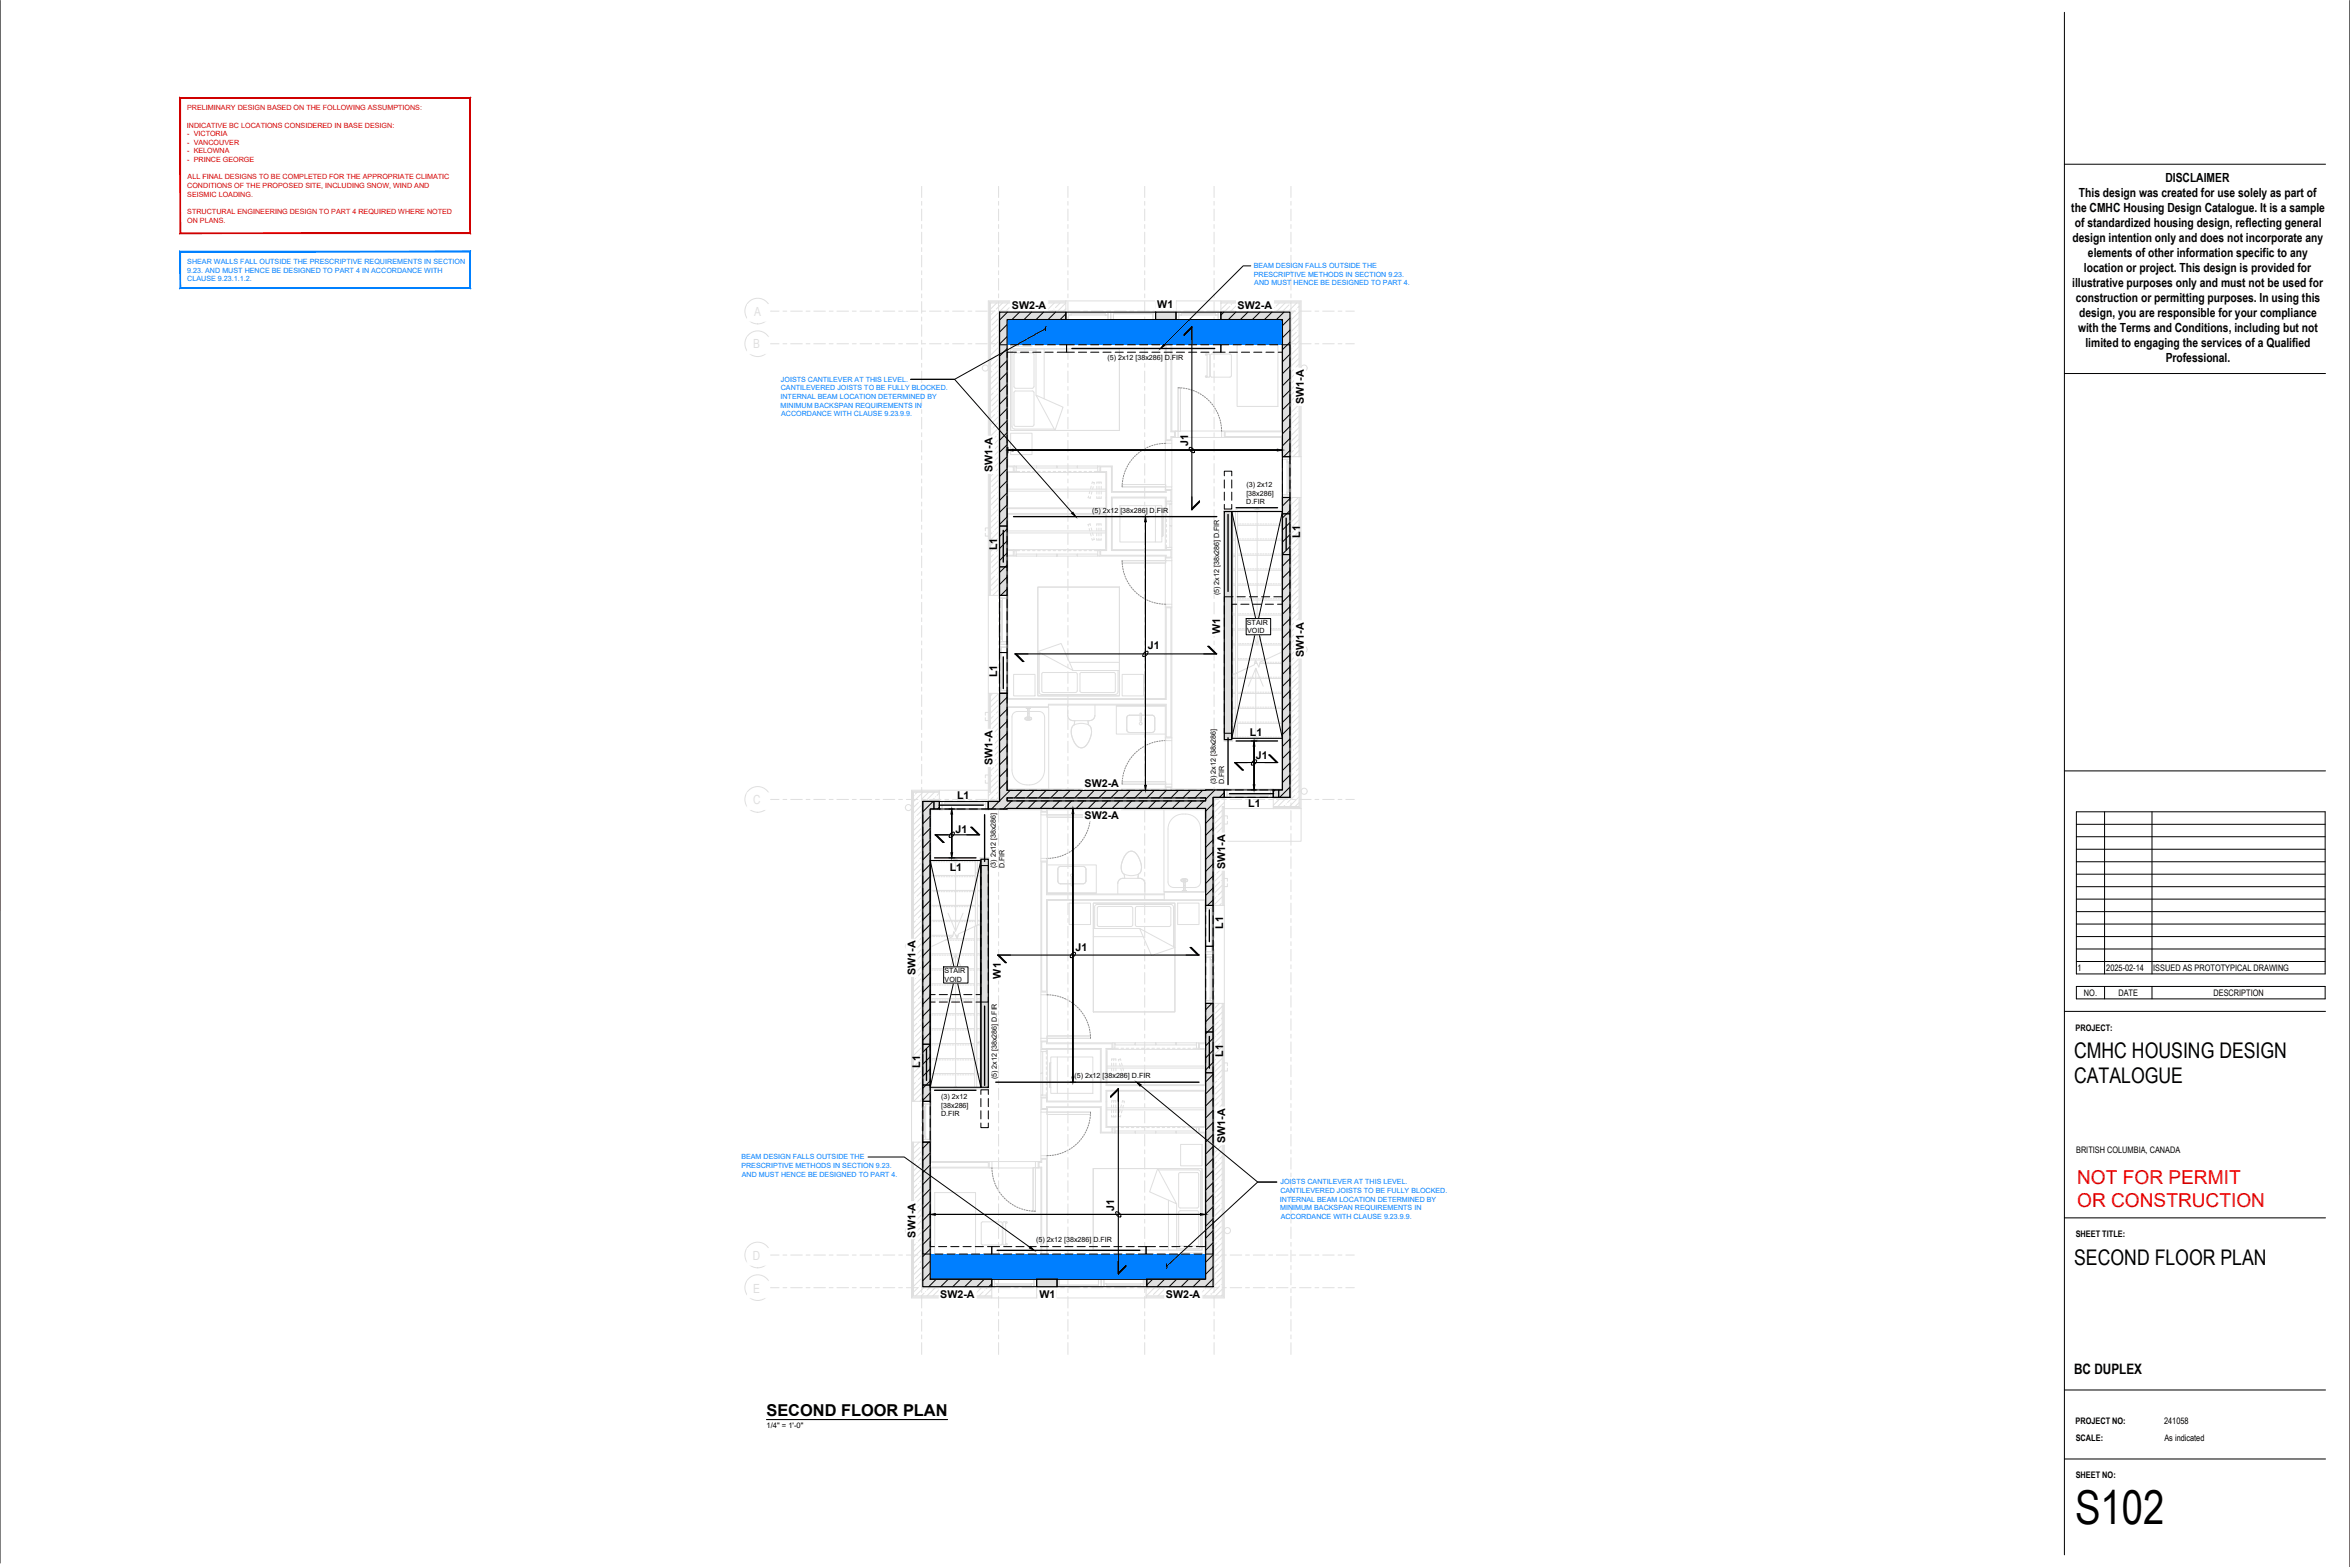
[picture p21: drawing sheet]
<svg xmlns="http://www.w3.org/2000/svg" width="914mm" height="610mm" viewBox="0 0 914 610" stroke-linecap="round" stroke-linejoin="round" font-family="sans-serif">
<defs><g id="words">
<text font-size="18.2" x="807.4" y="592.9">S102</text>
<g font-size="8.4">
<text x="807" y="411.7">CMHC HOUSING DESIGN</text>
<text x="807" y="421.5">CATALOGUE</text>
<text x="807.1" y="492.1">SECOND FLOOR PLAN</text>
</g>
<g font-size="7.4" fill="#f00">
<text x="808.2" y="460.8">NOT FOR PERMIT</text>
<text x="808.2" y="469.7">OR CONSTRUCTION</text>
</g>
<text font-size="6.4" x="298.2" y="550.9">SECOND FLOOR PLAN</text>
<text font-size="5.6" x="807" y="534.5">BC DUPLEX</text>
<g font-size="4.9">
<text x="842.6" y="70.7">DISCLAIMER</text>
<text x="808.9" y="76.5">This design was created for use solely as part of</text>
<text x="806" y="82.4">the CMHC Housing Design Catalogue. It is a sample</text>
<text x="807.3" y="88.2">of standardized housing design, reflecting general</text>
<text x="806.4" y="94">design intention only and does not incorporate any</text>
<text x="812.4" y="99.9">elements of other information specific to any</text>
<text x="810.9" y="105.7">location or project. This design is provided for</text>
<text x="806.3" y="111.5">illustrative purposes only and must not be used for</text>
<text x="807.7" y="117.4">construction or permitting purposes. In using this</text>
<text x="809" y="123.2">design, you are responsible for your compliance</text>
<text x="808.6" y="129">with the Terms and Conditions, including but not</text>
<text x="811.5" y="134.9">limited to engaging the services of a Qualified</text>
<text x="842.7" y="140.7">Professional.</text>
</g>
<g font-size="4.2">
<text x="450.3" y="120">W1</text>
<text x="393.7" y="120">SW2-A</text>
<text x="481.6" y="120">SW2-A</text>
<text x="507.3" y="157.2" transform="rotate(-90 507.3 157.2)">SW1-A</text>
<text x="462.4" y="173.7" transform="rotate(-90 462.4 173.7)">J1</text>
<text x="386.2" y="183.7" transform="rotate(-90 386.2 183.7)">SW1-A</text>
<text x="505.8" y="209.1" transform="rotate(-90 505.8 209.1)">L1</text>
<text x="388" y="214" transform="rotate(-90 388 214)">L1</text>
<text x="474.7" y="246.6" transform="rotate(-90 474.7 246.6)">W1</text>
<text x="446.6" y="252.6">J1</text>
<text x="507.3" y="255.6" transform="rotate(-90 507.3 255.6)">SW1-A</text>
<text x="388" y="263.4" transform="rotate(-90 388 263.4)">L1</text>
<text x="486.3" y="286.2">L1</text>
<text x="386.2" y="297.7" transform="rotate(-90 386.2 297.7)">SW1-A</text>
<text x="488.7" y="295.3">J1</text>
<text x="372.4" y="310.8">L1</text>
<text x="422" y="306.2">SW2-A</text>
<text x="485.7" y="313.9">L1</text>
<text x="422" y="318.7">SW2-A</text>
<text x="371.8" y="324.1">J1</text>
<text x="369.5" y="338.7">L1</text>
<text x="476.8" y="338.1" transform="rotate(-90 476.8 338.1)">SW1-A</text>
<text x="475.9" y="361.3" transform="rotate(-90 475.9 361.3)">L1</text>
<text x="418.5" y="370.1">J1</text>
<text x="356.2" y="379.4" transform="rotate(-90 356.2 379.4)">SW1-A</text>
<text x="389.5" y="380.7" transform="rotate(-90 389.5 380.7)">W1</text>
<text x="475.9" y="411.1" transform="rotate(-90 475.9 411.1)">L1</text>
<text x="358.1" y="415.3" transform="rotate(-90 358.1 415.3)">L1</text>
<text x="476.8" y="444.7" transform="rotate(-90 476.8 444.7)">SW1-A</text>
<text x="433.5" y="471" transform="rotate(-90 433.5 471)">J1</text>
<text x="356.2" y="481.4" transform="rotate(-90 356.2 481.4)">SW1-A</text>
<text x="365.9" y="504.9">SW2-A</text>
<text x="404.5" y="504.9">W1</text>
<text x="453.7" y="504.9">SW2-A</text>
</g>
<g font-size="3.5">
<text x="808.4" y="377.8">1</text>
<text x="819.6" y="377.8">2025-02-14</text>
<text x="837.8" y="377.8">ISSUED AS PROTOTYPICAL DRAWING</text>
<text x="810.9" y="387.5">NO.</text>
<text x="824.3" y="387.5">DATE</text>
<text x="861.3" y="387.5">DESCRIPTION</text>
<text x="807.6" y="400.9">PROJECT:</text>
<text x="807.8" y="448.6">BRITISH COLUMBIA, CANADA</text>
<text x="807.7" y="481.3">SHEET TITLE:</text>
<text x="807.6" y="554.1">PROJECT NO:</text>
<text x="842.1" y="554.1">241058</text>
<text x="807.7" y="560.7">SCALE:</text>
<text x="842.2" y="560.7">As indicated</text>
<text x="807.7" y="575">SHEET NO:</text>
</g>
<text font-size="3" x="298.2" y="555.7">1/4&quot; = 1'-0&quot;</text>
<g font-size="2.8" fill="#c00">
<text x="72.8" y="42.9">PRELIMINARY DESIGN BASED ON THE FOLLOWING ASSUMPTIONS:</text>
<text x="72.7" y="49.6">INDICATIVE BC LOCATIONS CONSIDERED IN BASE DESIGN:</text>
<text x="72.9" y="53">- VICTORIA</text>
<text x="72.9" y="56.3">- VANCOUVER</text>
<text x="72.9" y="59.7">- KELOWNA</text>
<text x="72.9" y="63.1">- PRINCE GEORGE</text>
<text x="73" y="69.8">ALL FINAL DESIGNS TO BE COMPLETED FOR THE APPROPRIATE CLIMATIC</text>
<text x="72.8" y="73.1">CONDITIONS OF THE PROPOSED SITE, INCLUDING SNOW, WIND AND</text>
<text x="72.8" y="76.5">SEISMIC LOADING.</text>
<text x="72.8" y="83.2">STRUCTURAL ENGINEERING DESIGN TO PART 4 REQUIRED WHERE NOTED</text>
<text x="72.8" y="86.6">ON PLANS.</text>
</g>
<g font-size="2.8" fill="#0080ff">
<text x="72.8" y="102.7">SHEAR WALLS FALL OUTSIDE THE PRESCRIPTIVE REQUIREMENTS IN SECTION</text>
<text x="72.8" y="106">9.23. AND MUST HENCE BE DESIGNED TO PART 4 IN ACCORDANCE WITH</text>
<text x="487.9" y="104.2">BEAM DESIGN FALLS OUTSIDE THE</text>
<text x="487.9" y="107.6">PRESCRIPTIVE METHODS IN SECTION 9.23.</text>
<text x="72.8" y="109.4">CLAUSE 9.23.1.1.2.</text>
<text x="488.1" y="110.9">AND MUST HENCE BE DESIGNED TO PART 4.</text>
<text x="303.9" y="148.6">JOISTS CANTILEVER AT THIS LEVEL.</text>
<text x="303.7" y="155.2">INTERNAL BEAM LOCATION DETERMINED BY</text>
<text x="303.8" y="151.9">CANTILEVERED JOISTS TO BE FULLY BLOCKED.</text>
<text x="303.7" y="158.6">MINIMUM BACKSPAN REQUIREMENTS IN</text>
<text x="304" y="161.9">ACCORDANCE WITH CLAUSE 9.23.9.9.</text>
<text x="288.5" y="451">BEAM DESIGN FALLS OUTSIDE THE</text>
<text x="288.5" y="454.4">PRESCRIPTIVE METHODS IN SECTION 9.23.</text>
<text x="288.7" y="457.7">AND MUST HENCE BE DESIGNED TO PART 4.</text>
<text x="498.3" y="460.8">JOISTS CANTILEVER AT THIS LEVEL.</text>
<text x="498.1" y="467.5">INTERNAL BEAM LOCATION DETERMINED BY</text>
<text x="498.2" y="464.1">CANTILEVERED JOISTS TO BE FULLY BLOCKED.</text>
<text x="498.1" y="470.9">MINIMUM BACKSPAN REQUIREMENTS IN</text>
<text x="498.3" y="474.2">ACCORDANCE WITH CLAUSE 9.23.9.9.</text>
</g>
<g font-size="2.8">
<text x="430.9" y="140.1">(5) 2x12 [38x286] D.FIR</text>
<text x="485" y="189.5">(3) 2x12</text>
<text x="484.9" y="196.1">D.FIR</text>
<text x="485" y="192.9">[38x286]</text>
<text x="425" y="199.5">(5) 2x12 [38x286] D.FIR</text>
<text x="474.4" y="231.6" transform="rotate(-90 474.4 231.6)">(5) 2x12 [38x286] D.FIR</text>
<text x="485.2" y="243">STAIR</text>
<text x="485.3" y="246.4">VOID</text>
<text x="473" y="305.2" transform="rotate(-90 473 305.2)">(3) 2x12 [38x286]</text>
<text x="476.4" y="305.2" transform="rotate(-90 476.4 305.2)">D.FIR</text>
<text x="387.5" y="337.7" transform="rotate(-90 387.5 337.7)">(3) 2x12 [38x286]</text>
<text x="390.8" y="337.7" transform="rotate(-90 390.8 337.7)">D.FIR</text>
<text x="367.5" y="378.6">STAIR</text>
<text x="367.6" y="381.9">VOID</text>
<text x="387.9" y="419.9" transform="rotate(-90 387.9 419.9)">(5) 2x12 [38x286] D.FIR</text>
<text x="418.1" y="419.5">(5) 2x12 [38x286] D.FIR</text>
<text x="366.3" y="427.6">(3) 2x12</text>
<text x="366.3" y="430.9">[38x286]</text>
<text x="366.2" y="434.2">D.FIR</text>
<text x="403.1" y="483.1">(5) 2x12 [38x286] D.FIR</text>
</g>
</g></defs>
<!-- layer: A102-3 - SECOND FLOOR PLAN|S-STRS -->
<g fill="none" stroke="#dfdfdf" stroke-width=".39">
<path d="M480.7 198.5h-1.1v64.1M481.5 198.5h17.2M479.6 203.8h.4M479.6 209.7h.4M479.6 215.5h.4M479.6 204.4h1.1M479.6 210.2h1.1M479.6 216h1.1M480.4 203.8h.3M480.4 209.7h.3M480.4 215.5h.3M481.5 203.8h.4"/>
<path d="M481.5 209.7h.4M481.5 215.5h.4M481.5 204.4h17.2M481.5 210.2h17.2M481.5 216h17.2M482.4 203.8h.4M482.4 209.7h.4M482.4 215.5h.4M483.3 203.8h.6M483.3 209.7h.6M483.3 215.5h.6M484.4 203.8h.5"/>
<path d="M484.4 209.7h.5M484.4 215.5h.5M485.4 203.8h.4M485.4 209.7h.4M485.4 215.5h.4M486.3 203.8h.6M486.3 209.7h.6M486.3 215.5h.6M487.4 203.8h.5M487.4 209.7h.5M487.4 215.5h.5M488.4 203.8h.4"/>
<path d="M488.4 209.7h.4M488.4 215.5h.4M489.3 203.8h.6M489.3 209.7h.6M489.3 215.5h.6M490.4 203.8h.5M490.4 209.7h.5M490.4 215.5h.5M491.3 203.8h.5M491.3 209.7h.5M491.3 215.5h.5M492.3 203.8h.6"/>
<path d="M492.3 209.7h.6M492.3 215.5h.6M493.4 203.8h.5M493.4 209.7h.5M493.4 215.5h.5M494.3 203.8h.5M494.3 209.7h.5M494.3 215.5h.5M495.3 203.8h.6M495.3 209.7h.6M495.3 215.5h.6M496.4 203.8h.5"/>
<path d="M496.4 209.7h.5M496.4 215.5h.5M497.3 203.8h.5M497.3 209.7h.5M497.3 215.5h.5M498.4 203.8h.3M498.4 209.7h.3M498.4 215.5h.3M479.6 221.3h.4M479.6 227.1h.4M479.6 232.9h.4M479.6 238.8h.4"/>
<path d="M479.6 221.8h1.1M479.6 227.6h1.1M479.6 233.5h1.1M479.6 239.3h1.1M480.4 221.3h.3M480.4 227.1h.3M480.4 232.9h.3M480.4 238.8h.3M481.5 221.3h.4M481.5 227.1h.4M481.5 232.9h.4M481.5 238.8h.4"/>
<path d="M481.5 221.8h17.2M481.5 227.6h17.2M481.5 233.5h17.2M481.5 239.3h17.2M482.4 221.3h.4M482.4 227.1h.4M482.4 232.9h.4M482.4 238.8h.4M483.3 221.3h.6M483.3 227.1h.6M483.3 232.9h.6M483.3 238.8h.6"/>
<path d="M484.4 221.3h.5M484.4 227.1h.5M484.4 232.9h.5M484.4 238.8h.5M485.4 221.3h.4M485.4 227.1h.4M485.4 232.9h.4M485.4 238.8h.4M486.3 221.3h.6M486.3 227.1h.6M486.3 232.9h.6M486.3 238.8h.6"/>
<path d="M487.4 221.3h.5M487.4 227.1h.5M487.4 232.9h.5M487.4 238.8h.5M488.4 221.3h.4M488.4 227.1h.4M488.4 232.9h.4M488.4 238.8h.4M489.3 221.3h.6M489.3 227.1h.6M489.3 232.9h.6M489.3 238.8h.6"/>
<path d="M490.4 221.3h.5M490.4 227.1h.5M490.4 232.9h.5M490.4 238.8h.5M491.3 221.3h.5M491.3 227.1h.5M491.3 232.9h.5M491.3 238.8h.5M492.3 221.3h.6M492.3 227.1h.6M492.3 232.9h.6M492.3 238.8h.6"/>
<path d="M493.4 221.3h.5M493.4 227.1h.5M493.4 232.9h.5M493.4 238.8h.5M494.3 221.3h.5M494.3 227.1h.5M494.3 232.9h.5M494.3 238.8h.5M495.3 221.3h.6M495.3 227.1h.6M495.3 232.9h.6M495.3 238.8h.6"/>
<path d="M496.4 221.3h.5M496.4 227.1h.5M496.4 232.9h.5M496.4 238.8h.5M497.3 221.3h.5M497.3 227.1h.5M497.3 232.9h.5M497.3 238.8h.5M498.4 221.3h.3M498.4 227.1h.3M498.4 232.9h.3M498.4 238.8h.3"/>
<path d="M479.6 244.6h.4M479.6 250.4h.4M479.6 256.2h.4M479.6 245.1h1.1M479.6 250.9h1.1M479.6 256.8h1.1M480.4 244.6h.3M480.4 250.4h.3M480.4 256.2h.3M481.5 256.8h10.6M481.5 244.6h.4M481.5 250.4h.4"/>
<path d="M481.5 256.2h.6M481.5 245.1h17.2M481.5 250.9h17.2M482.4 244.6h.4M482.4 250.4h.4M482.6 256.2h.5M483.3 244.6h.6M483.3 250.4h.6M483.6 256.2h.6M484.4 244.6h.5M484.4 250.4h.5M484.6 256.2h.5"/>
<path d="M485.4 244.6h.4M485.4 250.4h.4M485.6 256.2h.5M486.3 244.6h.6M486.3 250.4h.6M486.6 256.2h.6M487.4 244.6h.5M487.4 250.4h.5M487.6 256.2h.5M488.1 258.1h1.1M488.3 257.6h.6M488.4 244.6h.4"/>
<path d="M488.4 250.4h.4M488.6 256.2h.5M489.3 244.6h.6M489.3 250.4h.6M489.7 256.2h.4M490.1 258.1h8.6M490.3 257.6h.4M490.4 244.6h.5M490.4 250.4h.5M490.6 256.2h.5M491.2 257.6h.5M491.3 244.6h.5"/>
<path d="M491.3 250.4h.5M491.6 256.2h.5M492.2 257.6h.5M492.3 244.6h.6M492.3 250.4h.6M492.7 256.2h.6M493.2 257.6h.5M493.4 244.6h.5M493.4 250.4h.5M494.2 257.6h.5M494.3 244.6h.5M494.3 250.4h.5"/>
<path d="M495.2 257.6h.5M495.3 244.6h.6M495.3 250.4h.6M496.2 257.6h.5M496.4 244.6h.5M496.4 250.4h.5M497.2 257.6h.5M497.3 244.6h.5M497.3 250.4h.5M498.2 257.6h.5M498.4 244.6h.3M498.4 250.4h.3"/>
<path d="M479.6 263.5h.3M479.6 269.3h.3M479.6 275.1h.3M479.6 263.9h1.1M479.6 269.8h1.1M479.6 275.6h1.1M479.6 262h.4M480.4 263.5h.3M480.4 269.3h.3M480.4 275.1h.3M480.4 262h.3M481.5 263.5h.3"/>
<path d="M481.5 269.3h.3M481.5 275.1h.3M481.5 263.9h17.2M481.5 269.8h17.2M481.5 275.6h17.2M482.3 263.5h.5M482.3 269.3h.5M482.3 275.1h.5M483.3 263.5h.5M483.3 269.3h.5M483.3 275.1h.5M484.3 263.5h.5"/>
<path d="M484.3 269.3h.5M484.3 275.1h.5M485.3 263.5h.5M485.3 269.3h.5M485.3 275.1h.5M486.3 263.5h.5M486.3 269.3h.5M486.3 275.1h.5M487.3 263.5h.5M487.3 269.3h.5M487.3 275.1h.5M488.3 263.5h.5"/>
<path d="M488.3 269.3h.5M488.3 275.1h.5M489.3 263.5h.5M489.3 269.3h.5M489.3 275.1h.5M490.3 263.5h.5M490.3 269.3h.5M490.3 275.1h.5M491.3 263.5h.5M491.3 269.3h.5M491.3 275.1h.5M492.3 263.5h.5"/>
<path d="M492.3 269.3h.5M492.3 275.1h.5M493.3 263.5h.5M493.3 269.3h.5M493.3 275.1h.5M494.3 263.5h.5M494.3 269.3h.5M494.3 275.1h.5M495.3 263.5h.5M495.3 269.3h.5M495.3 275.1h.5M496.3 263.5h.5"/>
<path d="M496.3 269.3h.5M496.3 275.1h.5M497.3 263.5h.5M497.3 269.3h.5M497.3 275.1h.5M498.3 263.5h.4M498.3 269.3h.4M498.3 275.1h.4M479.6 287.2h1.1M479.6 280.9h.3M479.6 286.7h.3M479.6 281.4h1.1"/>
<path d="M480.4 280.9h.3M480.4 286.7h.3M481.5 287.2h17.2M481.5 280.9h.3M481.5 286.7h.3M481.5 281.4h17.2M482.3 280.9h.5M482.3 286.7h.5M483.3 280.9h.5M483.3 286.7h.5M484.3 280.9h.5M484.3 286.7h.5"/>
<path d="M485.3 280.9h.5M485.3 286.7h.5M486.3 280.9h.5M486.3 286.7h.5M487.3 280.9h.5M487.3 286.7h.5M488.3 280.9h.5M488.3 286.7h.5M489.3 280.9h.5M489.3 286.7h.5M490.3 280.9h.5M490.3 286.7h.5"/>
<path d="M491.3 280.9h.5M491.3 286.7h.5M492.3 280.9h.5M492.3 286.7h.5M493.3 280.9h.5M493.3 286.7h.5M494.3 280.9h.5M494.3 286.7h.5M495.3 280.9h.5M495.3 286.7h.5M496.3 280.9h.5M496.3 286.7h.5"/>
<path d="M497.3 280.9h.5M497.3 286.7h.5M498.3 280.9h.4M498.3 286.7h.4M362.3 334.8h17.2M362.3 335.2h.4M363.1 335.2h.5M364.1 335.2h.5M365.2 335.2h.5M366.1 335.2h.5M367.1 335.2h.5M368.2 335.2h.5"/>
<path d="M369.1 335.2h.5M370.1 335.2h.5M371.2 335.2h.5M372.1 335.2h.5M373.1 335.2h.6M374.2 335.2h.4M375.1 335.2h.5M376.1 335.2h.6M377.2 335.2h.4M378.1 335.2h.5M379.1 335.2h.4M380.3 335.2h.3"/>
<path d="M380.3 334.8h1.1M381.1 335.2h.3M362.3 358h17.2M362.3 352.2h17.2M362.3 346.4h17.2M362.3 340.6h17.2M362.3 358.5h.4M362.3 352.7h.4M362.3 346.9h.4M362.3 341.1h.4M363.1 358.5h.5M363.1 352.7h.5"/>
<path d="M363.1 346.9h.5M363.1 341.1h.5M364.1 358.5h.5M364.1 352.7h.5M364.1 346.9h.5M364.1 341.1h.5M365.2 358.5h.5M365.2 352.7h.5M365.2 346.9h.5M365.2 341.1h.5M366.1 358.5h.5M366.1 352.7h.5"/>
<path d="M366.1 346.9h.5M366.1 341.1h.5M367.1 358.5h.5M367.1 352.7h.5M367.1 346.9h.5M367.1 341.1h.5M368.2 358.5h.5M368.2 352.7h.5M368.2 346.9h.5M368.2 341.1h.5M369.1 358.5h.5M369.1 352.7h.5"/>
<path d="M369.1 346.9h.5M369.1 341.1h.5M370.1 358.5h.5M370.1 352.7h.5M370.1 346.9h.5M370.1 341.1h.5M371.2 358.5h.5M371.2 352.7h.5M371.2 346.9h.5M371.2 341.1h.5M372.1 358.5h.5M372.1 352.7h.5"/>
<path d="M372.1 346.9h.5M372.1 341.1h.5M373.1 358.5h.6M373.1 352.7h.6M373.1 346.9h.6M373.1 341.1h.6M374.2 358.5h.4M374.2 352.7h.4M374.2 346.9h.4M374.2 341.1h.4M375.1 358.5h.5M375.1 352.7h.5"/>
<path d="M375.1 346.9h.5M375.1 341.1h.5M376.1 358.5h.6M376.1 352.7h.6M376.1 346.9h.6M376.1 341.1h.6M377.2 358.5h.4M377.2 352.7h.4M377.2 346.9h.4M377.2 341.1h.4M378.1 358.5h.5M378.1 352.7h.5"/>
<path d="M378.1 346.9h.5M378.1 341.1h.5M379.1 358.5h.4M379.1 352.7h.4M379.1 346.9h.4M379.1 341.1h.4M380.2 359.9h.3M380.3 358.5h.3M380.3 352.7h.3M380.3 346.9h.3M380.3 341.1h.3M380.3 358h1.1"/>
<path d="M380.3 352.2h1.1M380.3 346.4h1.1M380.3 340.6h1.1M381 359.9h.4M381.1 358.5h.3M381.1 352.7h.3M381.1 346.9h.3M381.1 341.1h.3M381.3 359.4h.1M362.3 364.3h.4M362.3 363.9h8.5M362.3 376.9h16.9"/>
<path d="M362.3 371.1h16.9M362.3 377.4h.7M362.3 371.6h.7M363.2 364.3h.5M363.5 377.4h.5M363.5 371.6h.5M364.2 364.3h.5M364.5 377.4h.5M364.5 371.6h.5M365.2 364.3h.5M365.5 377.4h.5M365.5 371.6h.5"/>
<path d="M366.2 364.3h.5M366.5 377.4h.5M366.5 371.6h.5M367.2 364.3h.5M367.5 377.4h.5M367.5 371.6h.5M367.7 365.8h.5M368.2 364.3h.5M368.5 377.4h.5M368.5 371.6h.5M368.7 365.8h.5M368.8 365.2h10.4"/>
<path d="M369.2 364.3h.5M369.5 377.4h.5M369.5 371.6h.5M369.7 365.8h.5M370.2 364.3h.5M370.5 377.4h.5M370.5 371.6h.5M370.7 365.8h.5M371.5 377.4h.5M371.5 371.6h.5M371.7 365.8h.5M371.8 363.9h1"/>
<path d="M372 364.3h.7M372.5 377.4h.5M372.5 371.6h.5M372.7 365.8h.5M373.5 377.4h.5M373.5 371.6h.5M373.7 365.8h.5M374.5 377.4h.5M374.5 371.6h.5M374.7 365.8h.5M375.5 377.4h.5M375.5 371.6h.5"/>
<path d="M375.7 365.8h.5M376.5 377.4h.5M376.5 371.6h.5M376.7 365.8h.5M377.5 377.4h.5M377.5 371.6h.5M377.7 365.8h.5M378.5 377.4h.7M378.5 371.6h.7M378.7 365.8h.5M380 376.9h1.4M380 371.1h1.4"/>
<path d="M380 365.2h1.4M380 377.4h.4M380 371.6h.4M380 365.8h.4M380.9 377.4h.5M380.9 371.6h.5M380.9 365.8h.5M362.3 394.3h16.9M362.3 388.5h16.9M362.3 382.7h16.9M362.3 394.9h.7M362.3 389h.7"/>
<path d="M362.3 383.2h.7M363.5 394.9h.5M363.5 389h.5M363.5 383.2h.5M364.5 394.9h.5M364.5 389h.5M364.5 383.2h.5M365.5 394.9h.5M365.5 389h.5M365.5 383.2h.5M366.5 394.9h.5M366.5 389h.5"/>
<path d="M366.5 383.2h.5M367.5 394.9h.5M367.5 389h.5M367.5 383.2h.5M368.5 394.9h.5M368.5 389h.5M368.5 383.2h.5M369.5 394.9h.5M369.5 389h.5M369.5 383.2h.5M370.5 394.9h.5M370.5 389h.5"/>
<path d="M370.5 383.2h.5M371.5 394.9h.5M371.5 389h.5M371.5 383.2h.5M372.5 394.9h.5M372.5 389h.5M372.5 383.2h.5M373.5 394.9h.5M373.5 389h.5M373.5 383.2h.5M374.5 394.9h.5M374.5 389h.5"/>
<path d="M374.5 383.2h.5M375.5 394.9h.5M375.5 389h.5M375.5 383.2h.5M376.5 394.9h.5M376.5 389h.5M376.5 383.2h.5M377.5 394.9h.5M377.5 389h.5M377.5 383.2h.5M378.5 394.9h.7M378.5 389h.7"/>
<path d="M378.5 383.2h.7M380 394.3h1.4M380 388.5h1.4M380 382.7h1.4M380 394.9h.4M380 389h.4M380 383.2h.4M380.9 394.9h.5M380.9 389h.5M380.9 383.2h.5M362.3 417.6h16.9M362.3 411.8h16.9"/>
<path d="M362.3 406h16.9M362.3 400.2h16.9M362.3 418.1h.7M362.3 412.3h.7M362.3 406.5h.7M362.3 400.7h.7M363.5 418.1h.5M363.5 412.3h.5M363.5 406.5h.5M363.5 400.7h.5M364.5 418.1h.5M364.5 412.3h.5"/>
<path d="M364.5 406.5h.5M364.5 400.7h.5M365.5 418.1h.5M365.5 412.3h.5M365.5 406.5h.5M365.5 400.7h.5M366.5 418.1h.5M366.5 412.3h.5M366.5 406.5h.5M366.5 400.7h.5M367.5 418.1h.5M367.5 412.3h.5"/>
<path d="M367.5 406.5h.5M367.5 400.7h.5M368.5 418.1h.5M368.5 412.3h.5M368.5 406.5h.5M368.5 400.7h.5M369.5 418.1h.5M369.5 412.3h.5M369.5 406.5h.5M369.5 400.7h.5M370.5 418.1h.5M370.5 412.3h.5"/>
<path d="M370.5 406.5h.5M370.5 400.7h.5M371.5 418.1h.5M371.5 412.3h.5M371.5 406.5h.5M371.5 400.7h.5M372.5 418.1h.5M372.5 412.3h.5M372.5 406.5h.5M372.5 400.7h.5M373.5 418.1h.5M373.5 412.3h.5"/>
<path d="M373.5 406.5h.5M373.5 400.7h.5M374.5 418.1h.5M374.5 412.3h.5M374.5 406.5h.5M374.5 400.7h.5M375.5 418.1h.5M375.5 412.3h.5M375.5 406.5h.5M375.5 400.7h.5M376.5 418.1h.5M376.5 412.3h.5"/>
<path d="M376.5 406.5h.5M376.5 400.7h.5M377.5 418.1h.5M377.5 412.3h.5M377.5 406.5h.5M377.5 400.7h.5M378.5 418.1h.7M378.5 412.3h.7M378.5 406.5h.7M378.5 400.7h.7M380 417.6h1.4M380 411.8h1.4"/>
<path d="M380 406h1.4M380 400.2h1.4M380 418.1h.4M380 412.3h.4M380 406.5h.4M380 400.7h.4M380.9 418.1h.5M380.9 412.3h.5M380.9 406.5h.5M380.9 400.7h.5M362.3 423.4h16.9M380 423.4h1.4"/>
</g>
<!-- layer: A102-3 - SECOND FLOOR PLAN|A-FLOR -->
<path d="M479.6 198.7h1.1M481.5 198.7h17.2M362.3 423.7h20.1" fill="none" stroke="#dfdfdf" stroke-width=".39"/>
<!-- layer: A102-3 - SECOND FLOOR PLAN|A-GLAZ -->
<g fill="none" stroke="#dfdfdf" stroke-width=".39">
<path d="M414.7 121.5h1.1v3.2h-1.1M414.7 121.5h1.1v3.2h-1.1zM415.8 121.5h1v1.1h-1zM415.8 124.7h15.3M416.8 121.5h13.3v.5h-13.3zM416.8 122.6h13.3M430.1 121.5h1v1.1h-1zM431.1 121.5h1.1v3.2h-1.1zM432.2 121.5h1v3.2h-1zM432.2 121.5h-1.1v3.2h1.1M433.2 121.5h15.4v.5h-15.4zM433.2 124.7h16.5v-3.2h-1.1v3.2"/>
<path d="M457.6 121.5h1v3.2h-1zM457.6 121.5h1v3.2h-1M458.6 124.7h16.5M458.6 121.5h1.1v1.1h-1.1zM459.7 121.5h13.2v.5h-13.2zM459.7 122.6h13.2M472.9 121.5h1.1v1.1h-1.1zM474 121.5h1.1v3.2h-1.1zM475.1 121.5h-1.1v3.2M498.7 177.7h3.2v1h-3.2zM498.7 178.7v14.8h3.2v-1h-3.2M500.8 178.7h1.1v1.1h-1.1z"/>
<path d="M500.8 179.8v12.7h1.1v-1.1h-1.1M501.3 179.8h.6v11.6h-.6zM498.7 192.5h3.2v1h-3.2zM500.8 191.4h1.1v1.1h-1.1zM389 231.6h3.2v1.1h-3.2zM389 232.7h1.1v1.1h-1.1zM389 233.8h.5v14.8h-.5zM389 231.6v1.1h3.2v16.9M390.1 233.8v14.8M392.2 231.6v1.1M389 250.7v1h3.2M389 250.7v-1.1h3.2v1.1"/>
<path d="M389 249.6h3.2v1.1h-3.2zM389 248.6h1.1v1h-1.1zM389 251.7h.5v17h-.5zM389 250.7h3.2M392.2 251.7h-3.2v-1h3.2v18M392.2 250.7v1M389 269.7v-1h3.2v1M389 268.7h3.2v1h-3.2zM365.5 311.9h1.1v3.1h-1.1zM365.5 311.9h1.1v3.1h-1.1M366.6 311.9h1v1h-1zM367.6 311.9h14.8v.5h-14.8z"/>
<path d="M367.6 312.9h15.9v-1h-1.1v1M382.4 311.9h1.1v1h-1.1zM383.5 311.9h1.1v3.1h-1.1zM383.5 315h1.1M384.6 311.9h-1.1v3.1h-16.9M476.4 307h1v3.1h-1zM476.4 307h1v3.1h-1M477.4 307h17M477.4 309.1h1.1v1h-1.1zM478.5 309.6h14.8v.5h-14.8zM478.5 309.1v1h-1.1v-1h15.9M493.3 309.1h1.1v1h-1.1z"/>
<path d="M494.4 307h1v3.1h-1zM495.4 307h-1v3.1h1M468.8 352.2h3.1v1.1h-3.1zM468.8 352.2v1.1h3.1v-1.1M468.8 353.3v18h3.1v-1.1h-3.1M471.4 353.3h.5v16.9h-.5zM468.8 371.3v1.1h3.1v-1.1M468.8 371.3h3.1M468.8 370.2h3.1v1.1M468.8 371.3h3.1v1.1h-3.1zM468.8 370.2v1.1M468.8 372.4v16.9"/>
<path d="M470.9 372.4h1v1h-1zM470.9 373.4v14.8M471.4 373.4h.5v14.8h-.5zM468.8 390.3v-1h3.1v1M468.8 389.3h3.1v1h-3.1zM470.9 388.2h1v1.1h-1zM359.1 428.4h3.2v1.1h-3.2zM359.1 429.5h1.1v1.1h-1.1zM359.1 430.6h.6v11.6h-.6zM360.2 430.6h-1.1v-1.1h1.1v12.7M362.3 429.5h-3.2v-1.1h3.2v14.9M359.1 443.3h3.2v1h-3.2z"/>
<path d="M359.1 442.2h1.1v1.1h-1.1zM385.9 497.3h16.4M385.9 497.3h1.1v3.2h-1.1zM387 499.4h1v1.1h-1zM387 497.3v3.2h-1.1M388 500h13.2v.5h-13.2zM388 499.4h13.2M401.2 499.4h1.1v1.1h-1.1zM402.3 497.3h1.1v3.2h-1.1zM403.4 497.3h-1.1v3.2h1.1M412.1 500h15.3v.5h-15.3zM412.1 497.3v3.2h-1.1v-3.2h16.4"/>
<path d="M427.4 497.3h1.1v3.2h-1.1zM428.5 497.3h1v3.2h-1zM428.5 497.3h1v3.2h-1M429.5 497.3h15.4M429.5 499.4h1.1v1.1h-1.1zM430.6 500h13.2v.5h-13.2zM430.6 499.4h13.2M443.8 499.4h1.1v1.1h-1.1zM444.9 497.3h1v3.2h-1zM445.9 497.3h-1v3.2h1"/>
</g>
<!-- layer: A102-3 - SECOND FLOOR PLAN|I-WALL -->
<g fill="none" stroke="#dfdfdf" stroke-width=".39">
<path d="M453.4 124.7v63.8M456 124.7v43h1.3v2.5h-1.3v1.2h-2.6M456 172.5v16.9M457.3 167.7h1.1M458.4 170.2h16.9M459.3 167.7h17.1M498.7 167.7h-22.3v2.5h22.3M392.2 181.3h2.4v2.5h-2.4M394.6 183.8h33.4M453.4 190.5h2.6v4.7h-2.6v-1.5h-20.6v20.1h20.6v-18.6M453.4 189.4v1.8h-20.6v-9.9h-4.8v2.5h2.3v13.8h-38.1M476.2 198.4h3.4v89.9h-3.4z"/>
<path d="M392.2 200.1h38.1v13.7h-2.3v2.5h25.4v.8h2.6v-3.4h-2.6M392.2 213.8h2.4v2.5h-2.4M394.6 213.8h33.4M453.4 217.1v1M453.4 219v52.8h-61.2M456 218.1v17M453.4 236.1h2.6v51h-2.6v-12.8h-45.4v.9h-15.8M453.4 287.1v17M456 288.1v16.9M405 315v.9h2.5M405 317v16.9M407.5 315v2"/>
<path d="M407.5 317.9v17.1M453.4 305v2M453.4 306.1h2.6v.9M381.4 333.7h3.4v90h-3.4zM453 347.8h-45.5v-12.8h-2.5v50.9h2.5M468.8 346.9h-15.8v3.4M468.8 350.3h-61.3v52.7M405 387v16.9M407.5 408.2h20.7v20.1h-20.7v-1.5h-2.5v4.8h2.5M407.5 408.3h-2.5v-3.3h2.5v.7h25.5v2.5h-2.3v13.8h38.1M407.5 403.9v1.1M407.5 408.2v18.6"/>
<path d="M433 408.2h33.4M468.8 405.7h-2.4v2.5h2.4M405 432.6v17M407.5 433.6v63.7M433 438.3h33.4M468.8 438.3h-2.4v2.5h2.4M468.8 424.5h-38.1v13.8h2.3v2.5h-4.8v-10h-20.7v1.8M362.3 451.9h22.6v2.5h-22.6M384.9 454.4h17.1M386 451.9h16.9M402.9 454.4h1.1M407.5 450.6h-2.5v1.3h-1v2.5h1v42.9"/>
</g>
<!-- layer: A102-3 - SECOND FLOOR PLAN|A-WALL -->
<g fill="none" stroke="#dfdfdf" stroke-width=".39">
<path d="M414.7 117.4h-29.7v114.2M414.7 117.1v7.6h-22.5v56.6M414.7 117.9h-29.3v113.7M449.7 117.4h7.9M449.7 117.9h7.9M449.7 117.1h-65.1v114.5h7.6v-15.3M457.6 117.1h-7.9v7.6h3.7M457.6 117.1h17.5M457.6 117.1v7.6h-1.6M475.1 117.4h30.8v60.3M475.1 117.9h30.4v59.8M414.7 124.3h-22.8v57.3h2.4v1.9h-2.4v14.4h38.7v-14.4h-2.3v-1.9h4.2v9.9h21.3v-.7h1.8v4.1h-1.8v-1.5h-21.3v20.8l23.1-.1v2.6h-1.8v-.7h-25.5v-1.8h2.3v-14.5h-38.7v14.5h2.4v1.8h-2.4v15.6"/>
<path d="M414.7 121.4h-25.8v110.2M414.7 121h-26.2v110.6M449.7 124.3h4.1v46.8h1.8v-1.3h1.4v-1.8h-1.4v-43.7h2M449.7 121.4h7.9M449.7 121h7.9M475.1 124.3h23.9v43.7h-22.3v1.8h22.3v7.9M475.1 121.4h26.8v56.3M475.1 121h27.2v56.7M498.7 167.7v-43h-23.6v-7.6h31.2v76.4M498.7 170.2v7.5M501.9 177.7h4.4M392.2 183.8v13.8"/>
<path d="M476.5 198.7h2.9v89.3h-2.9zM498.7 193.5v113.5h-3.3v7.6M499 193.5v113.8h-3.6M501.9 193.5h4.4v59.1M501.9 193.5v116.7h-6.5M502.3 193.5v117.1h-6.9M505.5 193.5v120.3h-10.1M505.9 193.5v120.7h-10.5M392.2 200.1v13.7M384.6 231.6v38.1M506.3 252.9v61.7h-29.9M385 269.7v38.1h-.4"/>
<path d="M385.4 269.7v38.5h-.8M388.5 269.7v41.7h-3.9M388.9 269.7v42.1h-4.3M391.9 269.7v2.3l61.9 .1v-35.7h1.8v50.3h-1.8v-12.7h-45.8v.3M392.2 271.8v-2.1h-7.6v45.3h20.4M392.2 275.2v39.8M408 275h-16.1v32M365.5 314.7h-3.6v113.7M365.5 307.8h-10.4v120.6M365.5 308.2h-10v120.2M365.5 311.4h-6.9v117M365.5 311.8h-6.4v116.6"/>
<path d="M365.5 307.4h19.1M384.6 314.7h7.3M391.9 314.7h76.9M391.9 310.4h76.9M391.9 310.7h76.9M391.9 311.2h76.9M391.9 311.6h76.9M391.9 314.5h76.9M391.9 307.2h61.9M391.9 307.5h61.9v-1.1h1.8v1.1h13.2M405.3 314.7v.9h1.9v-.9M407.5 315h61.3"/>
<path d="M453.4 307h-61.5v8M455.6 307.2h13.2M456 307h20.4v83.3M468.8 307v39.9M476.4 314.2h-.4v38M476.4 307.3h-7.3v39.8h-16.1M476.4 310.2h-4.4v42M476.4 310.6h-4v41.6M476.4 313.8h-.8v38.4M381.6 333.9h2.9v89.5h-2.9zM453 348.1h-45.8v-12.7h-1.9v50.2h1.9v-35.6h61.9v2.2M468.8 350.3v1.9h7.6"/>
<path d="M469.1 390.3v15.7h-2.4v1.9h2.4v14.4h-38.7v-14.4h2.3v-1.9h-25.5v-.7h-1.9v2.7l23.2-.1v20.8h-21.3v-1.6h-1.9v4.1h1.9v-.7h21.3v9.9h4.2v-1.8h-2.3v-14.4h38.7v14.4h-2.4v1.8h2.4v57.3h-23.2M472 390.3v110.3h-26.1M472.4 390.3v110.6h-26.5M475.6 390.3v113.8h-29.7M476 390.3v114.2h-30.1M468.8 408.2v13.8M468.8 405.7v-15.4h7.6v114.6h-30.5v-7.6h22.9v-56.5M354.7 428.4v15.9M359.1 428.4h-4.4v-121h10.8v7.6h-3.2v113.4M468.8 424.5v13.8M355.1 444.3v60.2h30.8M355.5 444.3v59.8h30.4"/>
<path d="M358.6 444.3v56.6h27.3M359.1 444.3v56.3h26.8M359.1 444.3h-4.4v60.6h31.2v-7.6h-23.6v-42.9M361.9 444.3v7.9h22.7v1.9h-22.7v43.6h24M362.3 444.3v7.6M403.4 497.7h1.9v-43.6h-1v-1.9h1v-1.2h1.9v46.7h3.8M405 497.3h-1.6v7.6h7.6v-7.6h-3.5M385.9 504.9h17.5M403.4 504.5h7.6M403.4 504.1h7.6M403.4 500.9h7.6M403.4 500.6h7.6"/>
<path d="M411 504.9h34.9"/>
</g>
<!-- layer: A102-3 - SECOND FLOOR PLAN|A-DOOR -->
<g fill="none" stroke="#dfdfdf" stroke-width=".39">
<path d="M458.4 150.8h.9v17h-.9zM453.6 171.4v1.1h2.4v-1.1M457.3 167.8h1.1v2.4h-1.1M476.4 167.8h-1.1v2.4h1.1M394.6 181.3h.8v2.1h-.8M395.4 181.3h7.9v.8h-7.9zM403.3 181.3h8v.8h-8zM411.3 181.3h7.9v.8h-7.9zM419.2 181.3h7.9v.8h-7.9zM428 181.3h-.9v2.1h.9M436.6 188.5h17v.9h-17zM453.6 190.5v-1.1h2.4v1.1"/>
<path d="M453.8 195.2v.8h2.2v-.8M455.2 196h.8v8.5h-.8v8.5h.8v-8.5h-.8zM394.6 214.2h.8v2.1h-.8M395.4 215.5h7.9v.8v-.8h8v.8v-.8h7.9v.8h7.9v-.8h-7.9v.8h-23.8zM428 214.2h-.9v2.1h.9M436.6 218.1h17v.9h-17zM453.8 213.7v-.7h2.2v.7M456 217.1v1h-2.4v-1M453.6 236.1v-1h2.4v1M453.6 287.1v1h2.4v-1M405 315.9v1.1h2.4v-1.1M407.4 317h16.9v.9h-16.9z"/>
<path d="M436.6 304.1h17v.9h-17zM453.6 306.1v-1.1h2.4v1.1M405 335v-1.1h2.4v1.1M405 385.9v1.1h2.4v-1.1M405 409.1v8.4h.7v8.5h-.7v-8.5h.7v-8.4zM405 408.3v.8h2.1v-.8M407.4 403h16.9v.9h-16.9zM407.4 405v-1.1h-2.4v1.1M433 405.7h.8v2.1h-.8M433.8 405.7v.8h7.9v-.8h23.9v.8h-8v-.8v.8h-7.9v-.8v.8h-8v-.8zM466.4 405.7h-.8v2.1h.8M405 431.6v1h2.4v-1"/>
<path d="M405 426.8v-.8h2.1v.8M407.4 432.6h16.9v1h-16.9zM433 438.6h.8v2.2h-.8M433.8 440h7.9v.8h-7.9zM441.7 440h8v.8h-8zM449.7 440h7.9v.8h-7.9zM457.6 440h8v.8h-8zM466.4 438.6h-.8v2.2h.8M384.9 451.9h1.1v2.4h-1.1M402 454.3h.9v16.9h-.9zM404 451.9h-1.1v2.4h1.1M405 450.6v-1h2.4v1"/>
</g>
<!-- layer: A102-3 - SECOND FLOOR PLAN|A-DOOR-OPNG -->
<path d="M458.4 150.8h.9v17h-.9zM436.6 188.5h17v.9h-17zM436.6 218.1h17v.9h-17zM407.4 317h16.9v.9h-16.9zM436.6 304.1h17v.9h-17zM407.4 403h16.9v.9h-16.9zM407.4 432.6h16.9v1h-16.9zM402 454.3h.9v16.9h-.9z" fill="none" stroke="#dfdfdf" stroke-width=".39"/>
<!-- layer: A102-3 - SECOND FLOOR PLAN|A-DOOR -->
<g fill="none" stroke="#8c8c8c" stroke-width=".39">
<path d="M458.4 150.8l.5 .1M459.4 150.9h.6M460.4 151l.5 .1M461.4 151.1l.5 .1M462.4 151.3l.5 .2M463.4 151.6l.4 .2M464.3 151.9l.5 .2M465.2 152.3l.5 .2M466.1 152.8l.5 .2M467 153.2l.4 .3M467.9 153.8l.4 .3M468.7 154.3l.4 .4"/>
<path d="M469.4 155l.4 .3M470.2 155.6l.3 .4M470.9 156.4l.3 .3M471.5 157.1l.3 .4M472.1 157.9l.3 .4M472.7 158.7l.3 .5M473.2 159.6l.2 .5M439.8 179.6l-.3 .4M440.4 178.8l-.3 .3M441.1 178l-.3 .4M441.8 177.3l-.4 .3M442.5 176.6l-.4 .4"/>
<path d="M443.3 176l-.4 .3M444.1 175.4l-.4 .3M445 174.9l-.5 .2M445.8 174.4l-.4 .2M446.7 174l-.4 .1M447.6 173.6l-.4 .1M448.6 173.2l-.5 .2M449.5 173l-.4 .1M450.5 172.8l-.5 .1M451.5 172.6l-.5 .1M452 172.5h.5M453.6 172.5h-.6"/>
<path d="M473.7 160.5l.2 .4M474.1 161.4l.1 .5M474.4 162.3l.2 .5M474.7 163.3l.1 .5M474.9 164.3l.2 .4M475.1 165.2l.1 .5M475.3 166.2v.6M475.3 167.3v.5M436.7 188.9l-.1 .5M436.7 187.9v.5M436.8 186.9v.5M437 185.9l-.1 .5"/>
<path d="M437.2 184.9l-.1 .5M437.6 184l-.2 .5M437.9 183.1l-.2 .4M438.3 182.1l-.2 .5M438.7 181.2l-.2 .5M439.3 180.4l-.3 .4M436.6 218.1l.1 .6M436.7 219.2v.5M436.8 220.2v.5M436.9 221.2l.1 .5M437.1 222.1l.1 .5M437.4 223.1l.2 .5"/>
<path d="M437.7 224l.2 .5M438.1 225l.2 .4M438.5 225.9l.2 .4M439 226.8l.3 .4M439.5 227.6l.3 .4M440.1 228.4l.3 .4M440.8 229.2l.3 .4M441.4 229.9l.4 .4M442.1 230.6l.4 .4M442.9 231.3l.4 .3M443.7 231.9l.4 .3M444.5 232.4l.5 .3"/>
<path d="M445.4 232.9l.4 .3M446.3 233.4l.4 .2M447.2 233.8l.4 .2M448.1 234.1l.5 .2M449.1 234.5l.5 .1M450 234.7l.5 .1M451 234.8l.5 .1M452 235h.5M453 235l.6 .1M437.6 299.6l-.2 .5M437.9 298.7l-.2 .4M438.3 297.7l-.2 .5"/>
<path d="M438.7 296.9l-.2 .4M439.3 296l-.3 .4M439.8 295.2l-.3 .4M440.4 294.4l-.3 .4M441.1 293.6l-.3 .4M441.8 292.9l-.4 .4M442.5 292.2l-.4 .4M443.3 291.6l-.4 .3M444.1 291l-.4 .3M445 290.5l-.5 .3M445.8 290l-.4 .2M446.7 289.6l-.4 .2"/>
<path d="M447.6 289.2l-.4 .2M448.6 288.9l-.5 .1M449.5 288.6l-.4 .1M450.5 288.4l-.5 .1M451.5 288.3h-.5M452.5 288.1l-.5 .1M453 288.1h.6M424.2 319.1l-.1 .4M424.3 318.1v.5M424.3 317v.5M436.7 304.5l-.1 .5M436.7 303.5v.5"/>
<path d="M436.8 302.5v.5M437 301.5l-.1 .5M437.2 300.6l-.1 .4M408 333.9h-.6M408.9 333.9h-.5M409.9 333.7l-.5 .1M410.9 333.6l-.5 .1M411.9 333.3l-.5 .1M412.9 333l-.5 .2M413.8 332.7l-.5 .2M414.7 332.3l-.5 .2M415.6 331.8l-.5 .2"/>
<path d="M416.5 331.3l-.5 .3M417.3 330.8l-.4 .2M418.1 330.1l-.4 .3M418.8 329.5l-.3 .3M419.6 328.8l-.4 .3M420.2 328l-.3 .4M420.8 327.3l-.3 .4M421.4 326.5l-.3 .4M422 325.6l-.3 .4M422.5 324.7l-.3 .5M422.9 323.8l-.2 .5M423.3 322.9l-.2 .5"/>
<path d="M423.6 322l-.2 .4M423.8 321l-.1 .5M424 320l-.1 .5M407.4 387h.6M408.4 387l.5 .1M409.4 387.1l.5 .1M410.4 387.3l.5 .1M411.4 387.5l.5 .1M412.4 387.7l.5 .2M413.3 388.1l.5 .2M414.2 388.4l.5 .3M415.1 388.9l.5 .2"/>
<path d="M416 389.4l.4 .2M416.8 389.9l.5 .3M417.7 390.5l.4 .3M418.4 391.1l.4 .3M419.2 391.8l.3 .3M419.9 392.5l.3 .4M420.5 393.2l.3 .5M421.1 394.1l.3 .3M421.7 394.9l.3 .4M422.2 395.7l.3 .5M422.7 396.6l.2 .5M423.1 397.5l.2 .5"/>
<path d="M423.4 398.5l.2 .5M423.7 399.4l.1 .5M423.9 400.4l.1 .5M424.1 401.4l.1 .5M424.3 402.4v.5M424.3 403.4v.5M422.9 439.5l-.2 .4M423.3 438.5l-.2 .5M423.6 437.6l-.2 .5M423.8 436.6l-.1 .5M424 435.6l-.1 .5M424.2 434.7l-.1 .5"/>
<path d="M424.3 433.7v.5M424.3 432.6v.6M386 454.3v.5M386 455.3v.5M386.1 456.3l.1 .5M386.3 457.3l.1 .5M386.5 458.3l.1 .5M386.7 459.2l.2 .5M408 449.5l-.6 .1M408.9 449.5h-.5M409.9 449.4h-.5M410.9 449.2l-.5 .1"/>
<path d="M411.9 448.9l-.5 .2M412.9 448.7l-.5 .1M413.8 448.3l-.5 .2M414.7 447.9l-.5 .2M415.6 447.4l-.5 .3M416.5 446.9l-.5 .3M417.3 446.4l-.4 .3M418.1 445.8l-.4 .3M418.8 445.1l-.3 .4M419.6 444.4l-.4 .4M420.2 443.7l-.3 .3M420.8 442.9l-.3 .4"/>
<path d="M421.4 442.1l-.3 .4M422 441.3l-.3 .4M422.5 440.4l-.3 .4M387 460.2l.2 .5M387.4 461.1l.2 .5M387.8 462l.3 .5M388.3 462.9l.3 .4M388.9 463.7l.2 .4M389.5 464.5l.2 .4M390.1 465.3l.3 .4M390.8 466.1l.3 .3M391.5 466.8l.4 .3"/>
<path d="M392.2 467.4l.4 .3M393 468l.5 .3M393.9 468.6l.4 .2M394.7 469.1l.4 .2M395.6 469.5l.5 .2M396.5 469.9l.5 .2M397.5 470.3l.4 .1M398.4 470.6l.5 .1M399.4 470.8l.5 .1M400.4 471l.5 .1M401.4 471.1h.4M402.3 471.2h.6"/>
</g>
<!-- layer: A102-3 - SECOND FLOOR PLAN|A-DOOR-HDLN -->
<g fill="none" stroke="#dfdfdf" stroke-width=".39">
<path d="M395.4 183.4h1.4M397.8 183.4h1M399.8 183.4h1M401.8 183.4h1M403.8 183.4h1M405.8 183.4h1M407.8 183.4h1M409.8 183.4h1M411.8 183.4h1M413.8 183.4h1M415.8 183.4h1M417.8 183.4h1"/>
<path d="M419.8 183.4h1M421.8 183.4h1M423.8 183.4h1M425.8 183.4h1.3M453.8 196v1M453.8 198v1M453.8 200v1M395.4 214.2h1.4M397.8 214.2h1M399.8 214.2h1M401.8 214.2h1M403.8 214.2h1"/>
<path d="M405.8 214.2h1M407.8 214.2h1M409.8 214.2h1M411.8 214.2h1M413.8 214.2h1M415.8 214.2h1M417.8 214.2h1M419.8 214.2h1M421.8 214.2h1M423.8 214.2h1M425.8 214.2h1.3M453.8 202v1"/>
<path d="M453.8 204v1M453.8 206v1M453.8 208v1M453.8 210v1M453.8 212v1M407.1 409.1v.9M407.1 411.1v.9M407.1 413.1v1M407.1 415v1.1M407.1 417.1v.9M407.1 419.1v1M433.8 407.8h1.4"/>
<path d="M436.2 407.8h1M438.2 407.8h1M440.2 407.8h1M442.2 407.8h1M444.2 407.8h1M446.2 407.8h1M448.2 407.8h1M450.2 407.8h1M452.2 407.8h1M454.2 407.8h1M456.2 407.8h1M458.2 407.8h1"/>
<path d="M460.2 407.8h1M462.2 407.8h1M464.2 407.8h1.4M407.1 421v1.1M407.1 423.1v.9M407.1 425.1v.9M433.8 438.6h1.4M436.2 438.6h1M438.2 438.6h1M440.2 438.6h1M442.2 438.6h1M444.2 438.6h1"/>
<path d="M446.2 438.6h1M448.2 438.6h1M450.2 438.6h1M452.2 438.6h1M454.2 438.6h1M456.2 438.6h1M458.2 438.6h1M460.2 438.6h1M462.2 438.6h1M464.2 438.6h1.4"/>
</g>
<!-- layer: A102-3 - SECOND FLOOR PLAN|A-WALL-PATT -->
<g fill="none" stroke="#dfdfdf" stroke-width=".39">
<path d="M385.6 117.9l-.2 .1M387.8 117.9l-2.4 2.4M390.1 117.9l-2.5 2.4M392.3 117.9l-3.2 3.1M392.7 119.7l-1.3 1.3M393.2 119.1h.1M394.5 117.9l-.7 .7M396.8 117.9l-3.2 3.1M398.9 118l-2.8 2.8M401.3 117.9l-3.2 3.1M401.7 119.7h.1M403.5 117.9l-1.3 1.2"/>
<path d="M405.8 117.9l-3.2 3.1M407.3 118.6l-2.5 2.4M407.8 118h.1M410.2 117.9l-3.1 3.1M412.5 117.9l-1.8 1.8M414.7 117.9l-3.1 3.1M450.7 117.9l-1 1M452.9 117.9l-2.4 2.4M455.2 117.9l-3.2 3.1M455.5 119.7l-1.3 1.3M456.1 119.1h.1M457.4 117.9l-.7 .7"/>
<path d="M457.6 119.9l-1.1 1.1M475.4 117.9l-.3 .2M477.6 117.9l-2.5 2.5M478.6 119.1l-1.9 1.9M479.1 118.6h.1M479.8 117.9l-.1 .1M482.1 117.9l-3.2 3.1M484.4 117.9l-2.5 2.4M486.6 117.9l-3.2 3.1M487 119.7l-1.3 1.3M487.5 119.1h.1M488.8 117.9l-.7 .7"/>
<path d="M491.1 117.9l-3.2 3.1M493.1 118l-2.7 2.8M495.6 117.9l-3.2 3.1M496 119.7h.1M497.8 117.9l-1.3 1.2M500.1 117.9l-3.2 3.1M501.6 118.6l-2.5 2.4M502.1 118h.1M504.5 117.9l-3.1 3.1M505.5 119.2l-.5 .5M385.4 136h.1M385.4 127h.1"/>
<path d="M386 135.4h.1M386.5 121.4l-1.1 1.2M387.1 129.8l-1.7 1.7M387.1 120.8h.1M387.6 138.2l-2.2 2.3M387.7 129.2l-.1 .1M388.2 137.7h.1M388.5 132.8l-2 2.1M388.5 123.9l-2.5 2.5M388.5 128.3l-.3 .4M388.5 121.6l-3.1 3.2M388.5 130.6l-3.1 3.2"/>
<path d="M388.5 135.1l-3.1 3.2M388.5 139.6l-3.1 3.1M388.5 126.1l-3.1 3.2M401.1 120.3l-.7 .7M409.5 120.8l-.2 .2M410.1 120.2v.1M414.7 120.1l-.9 .9M450 120.8h-.1M481.4 120.8h.1M495.4 120.3l-.8 .7M502.7 135.4l-.4 .4M502.7 126.4h.1"/>
<path d="M503.3 134.8v.1M503.8 120.8l-1.5 1.5M504.4 120.2v.1M504.4 129.3l-2.1 2M505 128.7h.1M505 137.7l-2.7 2.6M505.5 132.6l-1.7 1.7M505.5 123.6l-2.2 2.3M505.5 121.4l-3.2 3.2M505.5 125.9l-3.2 3.2M505.5 130.4l-3.2 3.2M505.5 134.9l-3.2 3.1"/>
<path d="M505.5 139.3l-3.2 3.2M385.4 158.4h.1M386 144.4l-.6 .6M386.5 143.8h.1M386.5 152.8l-1.1 1.2M387.1 152.2v.1M388.2 146.6l-2.8 2.8M388.5 150.8l-.9 .9M388.5 141.8l-1.4 1.5M388.5 155.3l-2.5 2.6M388.5 159.8l-.3 .3M388.5 144.1l-3.1 3.1"/>
<path d="M388.5 148.6l-3.1 3.1M388.5 153l-3.1 3.2M388.5 157.5l-3.1 3.2M502.7 157.8v.1M503.3 143.8l-1 1M503.8 143.3h.1M503.8 152.3l-1.5 1.5M504.4 151.7h.1M505.5 141.6l-1.1 1.1M505.5 155.1l-2.2 2.2M505.5 146.1l-2.8 2.8M505.5 150.6l-.5 .5"/>
<path d="M505.5 143.9l-3.2 3.1M505.5 148.3l-3.2 3.2M505.5 152.8l-3.2 3.2M505.5 157.3l-3.2 3.2M385.4 167.4h.1M386 166.8v.1M386 175.8l-.6 .6M386.5 175.3h.1M387.1 161.2l-1.7 1.7M387.6 169.7l-2.2 2.2M387.7 160.7h-.1M388.2 178.1l-2.8 2.8"/>
<path d="M388.2 169.1h.1M388.5 173.2l-1.4 1.5M388.5 164.3l-2 2M388.5 162l-3.1 3.2M388.5 166.5l-3.1 3.2M388.5 171l-3.1 3.2M388.5 175.5l-3.1 3.1M388.5 180l-3.1 3.2M502.7 166.9l-.4 .4M503.3 166.3h.1M503.3 175.3l-1 .9M503.8 174.7h.1"/>
<path d="M504.4 160.7l-2.1 2M505 160.1h.1M505 169.1l-2.7 2.6M505.5 173l-1.1 1.1M505.5 164.1l-1.7 1.6M505.5 175.3l-2.4 2.4M505.5 177.5l-.1 .2M505.5 161.8l-3.2 3.2M505.5 170.8l-3.2 3.2M505.5 166.3l-3.2 3.2M385.4 189.8v.1M385.4 198.8v.1"/>
<path d="M386 198.3h.1M386.5 184.3l-1.1 1.1M387.1 192.7l-1.7 1.7M387.1 183.7h.1M387.7 192.1h-.1M388.5 182.2l-.9 .9M388.5 195.7l-2 2M388.5 186.7l-2.5 2.6M388.5 191.2l-.3 .4M388.5 184.5l-3.1 3.1M388.5 188.9l-3.1 3.2M388.5 193.5l-3.1 3.1"/>
<path d="M388.5 197.9l-3.1 3.2M502.7 198.3l-.4 .3M503 193.5l-.7 .7M503.3 197.7h.1M505.2 193.5l-2.9 2.9M505.5 195.5l-1.7 1.7M505.5 197.7l-3.2 3.2M386 207.3l-.6 .6M386.5 206.7h.1M386.5 215.7l-1.1 1.1M387.1 215.1h.1M387.6 201.1l-2.2 2.2"/>
<path d="M388.2 209.5l-2.8 2.8M388.2 200.5h.1M388.5 213.6l-.9 1M388.5 204.7l-1.4 1.4M388.5 218.2l-2.5 2.5M388.5 215.9l-3.1 3.2M388.5 202.4l-3.1 3.2M388.5 206.9l-3.1 3.2M388.5 211.4l-3.1 3.2M503.3 206.7l-1 .9M503.8 206.1h.1M503.8 215.1l-1.5 1.5"/>
<path d="M504.4 214.5v.1M505 200.5l-2.7 2.7M505.5 204.5l-1.1 1.1M505.5 217.9l-2.2 2.3M505.5 209l-2.8 2.7M505.5 213.5l-.5 .5M505.5 202.2l-3.2 3.2M505.5 206.7l-3.2 3.2M505.5 211.2l-3.2 3.2M505.5 215.7l-3.2 3.2M385.4 221.3h.1M385.4 230.3h.1"/>
<path d="M386 229.7h.1M387.1 224.1l-1.7 1.7M387.6 223.5h.1M388.5 227.1l-2 2.1M388.5 229.4l-2.2 2.2M388.5 222.6l-.3 .4M388.5 220.4l-3.1 3.2M388.5 224.9l-3.1 3.1M502.7 229.7l-.4 .4M502.7 220.7h.1M503.3 229.1v.1M503.3 238.1l-1 1"/>
<path d="M503.8 237.5v.1M504.4 223.5l-2.1 2.1M505 223h.1M505 232l-2.7 2.6M505.5 235.9l-1.1 1.1M505.5 226.9l-1.7 1.7M505.5 220.2l-3.2 3.1M505.5 224.7l-3.2 3.2M505.5 229.2l-3.2 3.1M505.5 233.6l-3.2 3.2M505.5 238.2l-3.2 3.1M502.7 252.1v.1"/>
<path d="M503.8 246.6l-1.5 1.4M504.4 246h.1M504.4 255l-2.1 2M504.9 254.4h.1M505.5 244.9l-.6 .5M505.5 258.3l-1.7 1.7M505.5 249.4l-2.2 2.2M505.5 240.4l-2.8 2.8M505.5 242.6l-3.2 3.2M505.5 247.1l-3.2 3.2M505.5 251.6l-3.2 3.2M505.5 256.1l-3.2 3.2"/>
<path d="M386 270.1l-.6 .6M386.5 278.6l-1.1 1.1M387.1 278h.1M388.2 272.4l-2.8 2.8M388.5 276.5l-.9 .9M388.5 278.8l-3.1 3.1M388.5 269.8l-3.1 3.1M388.5 274.3l-3.1 3.2M502.7 261.1l-.4 .4M503.3 260.6h.1M503.3 269.6l-1 .9M503.8 269h.1"/>
<path d="M503.8 278l-1.5 1.5M504.4 277.4h.1M504.9 263.4l-2.6 2.6M505.5 276.3l-.6 .6M505.5 267.3l-1.1 1.1M505.5 271.8l-2.8 2.8M505.5 278.6l-3.2 3.1M505.5 260.6l-3.2 3.2M505.5 265.1l-3.2 3.2M505.5 269.6l-3.2 3.1M505.5 274.1l-3.2 3.1M385.4 284.1v.1"/>
<path d="M385.4 293.1v.1M386 292.6h.1M387.1 286.9l-1.7 1.8M387.6 286.4h.1M387.6 295.4l-2.2 2.2M388.2 294.8h.1M388.5 299l-1.4 1.4M388.5 290l-2 2M388.5 281l-2.5 2.6M388.5 285.5l-.3 .3M388.5 283.2l-3.1 3.2M388.5 287.7l-3.1 3.2"/>
<path d="M388.5 292.2l-3.1 3.2M388.5 296.7l-3.1 3.2M502.7 292.6l-.4 .3M502.7 283.6h.1M503.3 292h.1M504.4 286.4l-2.1 2.1M504.9 285.8h.1M504.9 294.8l-2.6 2.7M505.5 298.8l-1.1 1.1M505.5 289.8l-1.7 1.6M505.5 280.8l-2.2 2.2M505.5 283l-3.2 3.2"/>
<path d="M505.5 287.5l-3.2 3.2M505.5 296.5l-3.2 3.2M505.5 292l-3.2 3.2M355.6 318.4l-.1 .2M355.7 309.4h-.1M356.2 317.8h.1M356.8 308.2l-.6 .7M357.3 312.2l-1.8 1.9M357.9 311.6h.1M358.6 315.4l-1.8 1.9M358.6 313.2l-3.1 3.1M358.6 317.6l-3.1 3.2"/>
<path d="M359.1 308.2l-3.6 3.6M361.2 308.3l-2.7 2.8M363.5 310.6l-.8 .8M363.6 308.2l-3.2 3.2M364.1 310h.1M365.5 310.8l-.6 .6M365.5 308.5l-.9 .9M386 301.6l-.6 .6M386.5 310l-1.4 1.4M386.5 301h.1M387.1 309.4h.1M388.2 303.8l-2.8 2.8"/>
<path d="M388.5 305.7l-3.9 4M388.5 307.9l-.9 1M388.5 310.2l-1.2 1.2M388.5 301.2l-3.1 3.2M473 317.8l-.6 .5M473.5 310.6l-1.1 1M473.5 317.3h.1M474.6 311.6l-2.2 2.3M475.2 311.1h.1M475.6 315.2l-1.5 1.5M475.6 317.4l-3.2 3.2M476.4 312.1l-4 4"/>
<path d="M495.9 310.6l-.5 .4M497.7 311.1l-2.3 2.2M499.9 313.3l-.4 .5M500.4 310.6l-3.2 3.2M500.5 312.7v.1M503.3 301l-1 .9M503.8 309.4l-2.8 2.8M503.8 300.4h.1M504.4 308.8v.1M505.5 307.7l-.6 .6M505.5 310l-3.8 3.8M505.5 312.2l-1.6 1.6"/>
<path d="M505.5 303.2l-2.8 2.8M505.5 301l-3.2 3.2M505.5 305.5l-3.2 3.2M356.2 326.8l-.7 .8M356.8 335.2l-1.3 1.3M356.8 326.2h.1M357.4 334.6l-.1 .1M357.9 320.6l-2.4 2.4M358.5 329.1l-2.9 2.8M358.5 320v.1M358.6 337.9l-2.4 2.4M358.6 326.6l-3.1 3.2"/>
<path d="M358.6 331.1l-3.1 3.2M358.6 322.1l-3.1 3.2M358.6 335.6l-3.1 3.2M358.6 333.3l-.7 .8M358.6 324.4l-1.3 1.3M473.5 326.2l-1.1 1.1M474.1 334.7l-1.7 1.6M474.1 325.6v.1M474.7 334.1h-.1M475.2 320.1l-2.8 2.8M475.6 337.6l-2.1 2.1M475.6 328.6l-2.6 2.7"/>
<path d="M475.6 321.9l-3.2 3.2M475.6 326.4l-3.2 3.2M475.6 330.9l-3.2 3.2M475.6 335.4l-3.2 3.2M475.6 339.9l-3.2 3.1M475.6 333.2l-.4 .4M475.6 324.2l-1 .9M355.6 349.8l-.1 .2M355.7 340.8l-.1 .1M356.2 349.2h.1M356.2 358.2l-.7 .8M356.8 357.6v.1"/>
<path d="M357.3 343.6l-1.8 1.9M357.9 352.1l-2.4 2.4M357.9 343.1h.1M358.5 351.5h.1M358.6 346.8l-1.8 1.9M358.6 342.3l-.1 .2M358.6 340.1l-3.1 3.2M358.6 344.6l-3.1 3.1M358.6 349.1l-3.1 3.1M358.6 353.6l-3.1 3.1M358.6 358l-3.1 3.2M358.6 355.8l-1.3 1.3"/>
<path d="M473 340.3h.1M473 349.2l-.6 .6M473.5 348.7h.1M474.6 343.1l-2.2 2.2M475.2 342.5h.1M475.2 351.5l-.7 .7M475.6 346.6l-1.5 1.5M475.6 344.4l-3.2 3.2M475.6 348.9l-3.2 3.1M355.7 372.3h-.1M356.8 366.6l-1.3 1.3M357.3 375.1l-1.8 1.8"/>
<path d="M357.4 366.1h-.1M357.9 374.5h.1M358.5 360.5l-2.9 2.8M358.6 378.2l-1.8 1.9M358.6 369.3l-2.4 2.4M358.6 373.8l-.1 .1M358.6 367l-3.1 3.2M358.6 362.5l-3.1 3.2M358.6 371.5l-3.1 3.2M358.6 376l-3.1 3.2M358.6 364.8l-.7 .7M355.6 381.2l-.1 .2"/>
<path d="M356.2 380.7h.1M356.2 389.7l-.7 .7M356.8 398.1l-1.3 1.3M356.8 389.1h.1M357.4 397.5h-.1M357.9 383.5l-2.4 2.4M358.5 391.9l-2.9 2.8M358.5 382.9h.1M358.6 380.5l-3.1 3.2M358.6 394l-3.1 3.2M358.6 385l-3.1 3.2M358.6 389.5l-3.1 3.1"/>
<path d="M358.6 398.5l-3.1 3.1M358.6 396.2l-.7 .8M358.6 387.2l-1.3 1.3M474.1 397.5l-1.7 1.7M474.5 390.3l-2.1 2.1M474.7 396.9l-.1 .1M475.6 391.5l-2.6 2.7M475.6 393.8l-3.2 3.1M475.6 398.3l-3.2 3.1M475.6 396l-.4 .4M355.6 412.7l-.1 .2M355.7 403.7h-.1"/>
<path d="M356.2 412.1h.1M357.3 406.5l-1.8 1.9M357.9 414.9l-2.4 2.4M357.9 405.9h.1M358.5 414.3v.1M358.6 409.7l-1.8 1.9M358.6 400.7l-2.4 2.5M358.6 405.2l-.1 .2M358.6 402.9l-3.1 3.2M358.6 407.4l-3.1 3.2M358.6 411.9l-3.1 3.2M358.6 416.4l-3.1 3.2"/>
<path d="M358.6 418.7l-1.3 1.3M473 403.1v.1M473 412.1l-.6 .5M473.5 411.6h.1M474.1 419.9v.1M474.6 405.9l-2.2 2.3M475.2 414.4l-2.8 2.8M475.2 405.4h.1M475.6 409.5l-1.5 1.5M475.6 400.5l-2.1 2.1M475.6 407.2l-3.2 3.2M475.6 411.7l-3.2 3.2"/>
<path d="M475.6 402.7l-3.2 3.2M475.6 416.2l-3.2 3.2M475.6 418.5l-1 .9M356.2 421.1l-.7 .8M356.8 420.5h.1M358.5 423.3l-2.9 2.9M358.6 420.9l-3.1 3.2M358.6 427.6l-.7 .8M358.6 425.4l-3 3M473 434.6h.1M473.5 420.5l-1.1 1.1M474.1 428.9l-1.7 1.7"/>
<path d="M474.6 437.4l-2.2 2.2M474.6 428.4h.1M475.2 436.8h.1M475.6 431.9l-2.1 2.1M475.6 422.9l-2.6 2.7M475.6 429.7l-3.2 3.2M475.6 434.2l-3.2 3.1M475.6 420.7l-3.2 3.2M475.6 425.2l-3.2 3.2M475.6 438.7l-3.2 3.2M475.6 427.4l-.4 .4M356.2 452.5l-.7 .7"/>
<path d="M356.8 451.9v.1M357.7 444.3l-2.2 2.2M357.9 446.4l-2.4 2.4M358.5 454.8l-2.9 2.8M358.5 445.8h.1M358.6 452.3l-3.1 3.2M358.6 447.9l-3.1 3.1M358.6 456.8l-3.1 3.2M358.6 459.1l-.7 .7M358.6 450.1l-1.3 1.3M473 443.5l-.6 .6M473.5 452l-1.1 1.1"/>
<path d="M473.5 442.9v.1M474.1 451.4h.1M474.6 459.8h.1M475.2 445.8l-2.8 2.8M475.6 440.9l-1.5 1.5M475.6 454.4l-2.6 2.6M475.6 443.2l-3.2 3.1M475.6 447.6l-3.2 3.2M475.6 452.1l-3.2 3.2M475.6 456.6l-3.2 3.2M475.6 458.9l-.4 .4M475.6 449.9l-1 .9"/>
<path d="M355.6 466.5h.1M355.6 475.5l-.1 .2M356.2 474.9v.1M356.8 460.9l-1.3 1.3M357.3 469.4l-1.8 1.8M357.3 460.4h.1M357.9 477.8l-2.4 2.4M357.9 468.8h.1M358.5 477.2h.1M358.6 472.5l-1.8 1.9M358.6 463.5l-2.4 2.5M358.6 468.1l-.1 .1"/>
<path d="M358.6 465.8l-3.1 3.2M358.6 479.3l-3.1 3.2M358.6 461.3l-3.1 3.2M358.6 470.3l-3.1 3.2M358.6 474.8l-3.1 3.1M473 466h.1M473 475l-.6 .5M473.5 474.4h.1M474.1 460.4l-1.7 1.6M474.6 468.8l-2.2 2.2M475.2 477.2l-2.8 2.8M475.2 468.2h.1"/>
<path d="M475.6 472.3l-1.5 1.6M475.6 463.4l-2.1 2.1M475.6 474.6l-3.2 3.2M475.6 479.1l-3.2 3.1M475.6 461.1l-3.2 3.2M475.6 465.6l-3.2 3.2M475.6 470.1l-3.2 3.2M355.6 498h.1M356.2 484l-.7 .7M356.8 492.4l-1.3 1.3M356.8 483.4h.1M357.3 491.8h.1"/>
<path d="M358.5 486.2l-2.9 2.8M358.6 495l-2.4 2.4M358.6 499.5l-.1 .2M358.6 483.8l-3.1 3.1M358.6 488.2l-3.1 3.2M358.6 492.8l-3.1 3.1M358.6 497.2l-3.1 3.2M358.6 490.5l-.7 .7M358.6 481.5l-1.3 1.3M472.9 497.4h.1M473.5 483.4l-1.1 1.1M474.1 491.8l-1.7 1.7"/>
<path d="M474.1 482.8h.1M474.6 491.2h.1M475.2 499.6v.1M475.6 494.8l-2.1 2.1M475.6 485.8l-2.6 2.7M475.6 483.6l-3.2 3.1M475.6 488.1l-3.2 3.1M475.6 492.5l-3.2 3.2M475.6 497l-3.2 3.2M475.6 490.3l-.4 .4M475.6 481.3l-1 1M357.3 500.8l-1.8 1.9"/>
<path d="M357.9 500.2h.1M359.4 500.9l-3.2 3.2M359.6 503.1l-1.1 1M360.2 502.5h.1M361.7 500.9l-1 1M363.9 500.9l-3.2 3.2M365.8 501.4l-2.8 2.7M368 503.6l-.5 .5M368.4 500.9l-3.2 3.2M368.6 503l-.1 .1M370.6 500.9l-1.5 1.6M372.9 500.9l-3.2 3.2"/>
<path d="M374.2 501.9l-2.2 2.2M374.8 501.3l-.1 .1M377 503.6h.1M377.4 500.9l-3.2 3.2M379.6 500.9l-2.1 2.2M381.9 500.9l-3.2 3.2M382.6 502.5l-1.7 1.6M383.2 501.9h.1M384.1 500.9l-.4 .5M385.9 501.4l-2.7 2.7M404.3 500.9l-.9 1M405.6 501.9l-2.2 2.2"/>
<path d="M406.2 501.3v.1M408.4 503.6h.1M408.8 500.9l-3.2 3.2M411 501l-2 2.1M411 503.2l-.9 .9M446 501.9h.1M447 500.9l-.4 .5M449.2 500.9l-3.1 3.2M451.4 500.9l-2.6 2.7M453.7 500.9l-3.2 3.2M453.9 503.1l-1.1 1M454.4 502.5h.1"/>
<path d="M456 500.9l-1 1M458.2 500.9l-3.2 3.2M460.1 501.4l-2.8 2.7M462.3 503.6l-.5 .5M462.7 500.9l-3.2 3.2M462.9 503l-.1 .1M464.9 500.9l-1.5 1.6M467.2 500.9l-3.2 3.2M468.5 501.9l-2.2 2.2M469.1 501.3l-.1 .1M471.3 503.6h.1M471.7 500.9l-3.2 3.2"/>
<path d="M474.6 500.2l-2.8 2.8M475.6 501.5l-2.6 2.6M475.6 503.8l-.4 .3"/>
</g>
<!-- layer: A102-3 - SECOND FLOOR PLAN|I-FURN -->
<g fill="none" stroke="#dfdfdf" stroke-width=".39">
<path d="M393.2 135.7h42.4v31.8h-42.4zM393.2 126.3h8.4v8.4h-8.4zM394.5 137.9l.1 12.7 .6 .4 6.5 .1M394.8 136.2l-.8 .4-.2 .7v28.9l.4 .5 .6 .2h15.4M394.8 136.2h8.3M401.7 137.3l.6 .6M401.7 137.3h-6.5l-.7 .6M402.3 137.9v12.5l-.6 .6M403.1 135.7v18M406.3 135.7v19.5M469.8 137.8l.9 .2v8.5l-.2 .2-.8-.1zM479.1 138.2l-.5-.5-7.4 .1-.2 .5v7.9l.5 .5h7.1l.5-.5"/>
<path d="M479.1 138.3v7.9M481.4 126.4h15.8v31.7h-15.8zM395.2 152.1l-.7 .6 .1 12.8 .6 .4h6.5M395.2 152.1h6.5M401.7 152.1l.6 .6v12.6l-.6 .6M403.1 153.7l10.5 4.7-3.1 9.1zM393.2 168.5h8.4v8.3h-8.4zM403.8 228.4h31.8v42.3h-31.8zM403.8 253.5l9.1-3.2 4.6 10.5zM404.4 253.8v15.3M416.1 257.7h19.5M394.4 262.4h8.3v8.3h-8.3z"/>
<path d="M404.3 269.1l.2 .6 .9 .5M405.4 270.2h28.6M405.4 262.2v6.6l.6 .6M406 269.4h12.5M417.5 260.8h18.1M418.5 261.6l.6 .6M418.5 261.6h-12.5l-.6 .6M419.2 262.2l-.1 6.6-.6 .6M420.2 262.2v6.6l.6 .6M420.8 269.4h12.6M434 262.2v6.6l-.6 .6M434 262.2l-.6-.6h-12.6l-.4 .2-.2 .4"/>
<path d="M435 260.8v8.3l-.2 .6-.8 .5M436.6 262.4h8.4v8.3h-8.4zM443.6 278.2h-4.1l-.9 .5-.2 5.2M444.1 277.6l-.3-.2-.2 .2v2.9l.5-.1M444.1 278.2h4.2l.8 .5 .2 5.2M444.1 277.6v2.8M438.4 283.9l.2 .6 .9 .4M439.5 285h8.8M449.3 283.9l-.2 .6-.8 .4M411.6 342.7l.2 .7 .5 .4h4.5M416 351.3h8.3v8.4h-8.3zM416.8 344.4l.3 .3 .2-.3"/>
<path d="M417.3 341.6l-.2-.2-.3 .2v2.8M417.4 341.7v2.7M422.5 342.7l-.2 .7-.5 .3-4.4 .1M422.6 342.8l-.1-4.7-.4-.8-9.4-.2-.7 .2-.3 .5-.1 5M425.4 351.3h31.8v42.4h-31.8zM425.9 352.9l.4-.8 .7-.2h28.9l.5 .4 .2 .6v15.4M425.9 352.9v8.3M440.7 353.3l-.6-.7h-12.5l-.6 .7M440.8 353.3l-.1 6.5-.6 .6h-12.8l-.3-.6v-6.5M441.8 353.3v6.5l.6 .6h12.8l.3-.6 .1-6.5M455.5 353.3l-.6-.7h-12.5l-.6 .7M458.2 351.3h8.3v8.4h-8.3z"/>
<path d="M425.4 361.2h18M425.4 364.4h19.4M443.4 361.2l13.8 7.4-9.1 3.1zM425.4 454.6h42.3v31.7h-42.3zM450.5 454.6l7.3 13.7-10.5-4.6zM450.8 455.1h15.3l.7 .2 .3 .5v29.3l-.3 .5-.7 .2h-8.3M459.4 445.2h8.3v8.3h-8.3zM466.4 456.8l-.6-.7-6.8 .1-.4 .6M466.4 456.8v12.5l-.6 .6h-6.6l-.5-.3-.1-12.8M363.7 463.9h15.9v31.8h-15.9zM382.1 475.4l7.3-.1 .5 .3 .1 8.2-.3 .4-7.4 .1-.4-.3-.1-8.2zM390.5 475.3l-.3 .3v8.4l.3 .3"/>
<path d="M390.5 475.3h.5M391 475.3l.3 .3M391.3 475.6v8.4M454.7 466.9v19.4M457.8 468.3v18M458.8 471.2l7-.2 .6 .4v12.7l-.4 .6-6.8 .1-.5-.4zM390.5 484.3h.5M391.3 484l-.3 .3M459.4 487.4h8.3v8.3h-8.3z"/>
<circle cx="469.3" cy="138" r=".3"/>
<circle cx="469.3" cy="146.5" r=".3"/>
<circle cx="443.8" cy="281.5" r=".51"/>
<circle cx="417.1" cy="340.5" r=".51"/>
<circle cx="391.6" cy="475.6" r=".3"/>
<circle cx="391.6" cy="484" r=".3"/>
</g>
<!-- layer: A102-3 - SECOND FLOOR PLAN|A-GENM -->
<g fill="none" stroke="#dfdfdf" stroke-width=".39">
<path d="M392.2 191.1h38.1M392.2 190.3h38.1M392.2 206.6h38M392.2 207.3h38M430.2 200.6v12.7M415.5 274.3v4.6l.9 1.1 1 .3M426 278.4l-.6 1.3-1.3 .6M426 274.3v4.1M434.4 274.7h19M453.4 274.5h-19v11.1h19M417.4 282.5a5.8 5.8 0 0 1 6.7 0 6.9 6.9 0 0 1-2.4 8.2 2.83 2.83 0 0 1-3.7-1.9 6.2 6.2 0 0 1-.6-6.3zM417.4 280.4h.8l-.2 1.5a4.6 4.6 0 0 0-.5 5.9 3.4 3.4 0 0 0 4.2 2.9 7.3 7.3 0 0 0 2.4-8.2l-.6-.6-.2-1.5h.8"/>
<path d="M417.4 280.4h6.7M418.2 280.4l-.2 1.5M423.3 280.4l.2 1.5M407.5 336.5h19.1v11.1h-19.1M438.2 332.2a2.36 2.36 0 0 1 4 0 6.9 6.9 0 0 1 1.4 7.4 5.8 5.8 0 0 1-6.8 0 6.2 6.2 0 0 1 .7-6.4zM407.5 347.3h19.1M436.9 341.7l-1 .3-.9 1.1-.1 4.7M436.9 341.7h.7l-.2-1.6a4.6 4.6 0 0 1-.4-5.8 3.4 3.4 0 0 1 4.2-2.9 7.3 7.3 0 0 1 2.4 8.2l-.7 .5-.1 1.6h.7M436.9 341.7h6.6M437.4 340.1l.2 1.6M442.9 340.1l-.1 1.6M443.5 341.7l1.4 .6 .6 1.4"/>
<path d="M445.5 343.7v4.1M430.7 415.5h38.1M430.7 414.7h38.1M430.7 408.8v12.7M430.7 431h38.1M430.7 431.8h38.1"/>
</g>
<!-- layer: A102-3 - SECOND FLOOR PLAN|A-GENM-HDLN -->
<g fill="none" stroke="#dfdfdf" stroke-width=".39">
<path d="M423.6 193l-.2 .6 .8 .2 .2-.6M424.1 191.1l-.3 .9M424.6 189.1l-.2 1M424.9 188.2l.1-.7 .8 .3-.1 .6M424.9 191.3l-.3 .9M425.4 189.3l-.3 1M426.8 188.2v-.6h1.7v.6M426.8 189.2v1M426.8 191.2v1M426.8 193.2v.6h1.7v-.6M427.6 187.6v.6M427.6 189.2v1"/>
<path d="M427.6 191.2v1M427.6 193.2v.6M428.5 189.2v1M428.5 191.2v1M423.8 205.6l.2 1M424.3 207.5l.3 1M424.3 204.4l-.1-.6-.8 .2 .1 .6M424.6 205.4l.3 .9M425.1 207.3l.3 1M425.6 209.3l.2 .6-.8 .2-.2-.6M426.8 204.4v-.6h1.6v.6M426.8 209.4v.7h1.6v-.7"/>
<path d="M426.8 205.5v.9M426.8 207.4v1.1M427.6 203.8v.6M427.6 205.5v.9M427.6 207.4v1.1M427.6 209.4v.7M428.4 205.5v.9M428.4 207.4v1.1M432.5 417.6v.6h1.7v-.6M432.5 412.6v-.6h1.7v.6M432.5 413.6v1M432.5 415.6v1"/>
<path d="M433.4 412v.6M433.4 413.6v1M433.4 415.6v1M433.4 417.6v.6M434.2 413.6v1M434.2 415.6v1M435.6 413.8l.3 .9M436.1 415.7l.3 1M436.1 412.6l-.1-.6-.8 .2 .1 .6M436.4 413.6l.3 .9M436.9 415.5l.3 1M437.4 417.4l.2 .6-.8 .2-.2-.6"/>
<path d="M432.5 428.9v-.7h1.7v.7M432.5 429.9v1M432.5 431.9v1M432.5 433.9v.6h1.7v-.6M433.3 428.2v.7M433.3 429.9v1M433.3 431.9v1M433.3 433.9v.6M434.2 429.9v1M434.2 431.9v1M435.3 433.7l-.1 .6 .8 .2 .1-.6M435.8 431.7l-.2 1"/>
<path d="M436.4 429.8l-.3 1M436.6 428.8l.2-.6 .8 .2-.2 .6M436.6 432l-.2 .9M437.1 430l-.2 1"/>
</g>
<!-- layer: A102-3 - SECOND FLOOR PLAN|S-STRS-MBND -->
<path d="M498.7 253.7l-8.4 3.9-.5 2-1.3-2.9-.5 2-8.4 3.9M381.4 359.4l-8.4 3.9-.5 2-1.3-2.9-.5 2-8.4 3.9" fill="none" stroke="#dfdfdf" stroke-width=".39"/>
<!-- layer: A102-3 - SECOND FLOOR PLAN|A-FLOR-HRAL -->
<g fill="none" stroke="#dfdfdf" stroke-width=".39">
<path d="M481.1 198.4h.1M479.7 216l.1 .8zM479.8 216.3h.9M479.8 216.5h.9M480.7 204v.6M481.5 204v.6M480.7 262.1l.8-.4v25.5h-.8zM481.5 261.7v-63.3h-.8v63.7M480.7 281.8v5.4M481 287.2h.1M481 282.5h.1M481.5 281.8v5.4"/>
<path d="M379.5 334.8v5.4M379.5 334.8h.8v25.1l-.8 .4zM379.8 339.5h.1M379.9 334.8h.1M380.3 334.8v5.4M379.2 417.9v-57.5v63.2h.8v-63.6v57.9M380 405.7h1M380 405.5h1M381 405.2l.1 .8zM379.6 423.6h.1"/>
</g>
<!-- layer: A102-3 - SECOND FLOOR PLAN|S-STRS-ANNO -->
<g fill="none" stroke="#dfdfdf" stroke-width=".39">
<path d="M488.8 198.2h.7M488.8 198.9h.7M488.8 198.9h.7h-.6M489 198.1h.4h-.4M489 198.1h.4h-.5M489.1 198h.1M489.1 198l.2 .1h-.3M489.1 199h.2M489.2 198.5v52.4l-2.4-5.8M489.3 199h-.3h.3M489.4 199h-.5h.5M489.4 199h-.4h.3"/>
<path d="M489.4 198.1h-.5l.6 .1M489.5 198.2h-.6h.6M488.6 260l-2.9 7M491.6 245.1l-2.4 5.8M491.5 267l-2.9-7v27.2M488.3 286.9h.7M488.3 287.6h.6M488.3 287.6l.6 .1h-.6M488.4 286.8h.5M488.4 286.8h.5h-.6M488.4 287.7h.4h-.4M488.5 286.8h.3h-.3"/>
<path d="M488.5 286.8h.3h-.4M488.6 286.7l-.1 .1M488.8 287.7h-.2M488.9 287.7h-.5h.5M489 287.6h-.8h.8M371.5 335.1h.6h-.6M371.5 335.1l.6 .1M371.5 334.4h.7h-.8M371.5 334.3h.6M371.5 335.2h.5M371.7 334.3h.3h-.3M371.7 334.3h.3h-.5"/>
<path d="M371.7 334.3h.2M371.8 334.8v27.5l-2.9-7.1M372 335.2h-.2M372 335.2h-.4h.4M372 335.2h-.5h.5M372.2 335.1h-.7M374.7 355.2l-2.9 7.1M371.8 371.1l-2.4 5.8M374.2 376.9l-2.4-5.8v52.3M371.4 423.1h.8M371.4 423.8h.8M371.4 423.8h.7"/>
<path d="M371.5 423.8h.6h-.6M371.5 423.8h.6M371.5 423.8l.6 .1M371.7 423h.3M371.7 422.9h.1M371.7 422.9l.3 .1h-.3M372 423.9h-.2M372 423.9h-.4h.4M372 423.9h-.5h.5M372.1 423h-.6h.6M372.1 423.1h-.6h.7"/>
<circle cx="489.1" cy="198.5" r=".51"/>
<circle cx="489.2" cy="198.5" r=".51"/>
<circle cx="488.6" cy="287.2" r=".51"/>
<circle cx="488.6" cy="287.3" r=".51"/>
<circle cx="371.8" cy="334.7" r=".51"/>
<circle cx="371.8" cy="334.7" r=".5"/>
<circle cx="371.8" cy="423.4" r=".51"/>
<circle cx="371.8" cy="423.4" r=".5"/>
</g>
<g fill="#dfdfdf" stroke="#dfdfdf" stroke-width=".39">
<path d="M371.5 423.1h.7z"/>
<path d="M371.3 423.4h1l-.1 .4z"/>
<path d="M371.4 423.1h.8z"/>
<path d="M371.4 423.8h.8z"/>
<path d="M371.5 334.4h.7z"/>
<path d="M371.3 334.8h1l-.1 .3z"/>
<path d="M371.4 334.4h.8z"/>
<path d="M371.4 335h.8z"/>
<path d="M488.3 286.9h.7z"/>
<path d="M488.1 287.2h1l-.1 .4z"/>
<path d="M488.2 287.5h.8z"/>
<path d="M488.8 198.2h.7z"/>
<path d="M488.7 198.5h1l-.2 .4z"/>
<path d="M488.8 198.9h.7z"/>
<path d="M371.5 423.1l.8 .3-.1-.3zM371.5 423.1l.8 .3h-1z"/>
<path d="M371.3 423.4l.2 .4h.7zM371.5 423.8h.7z"/>
<path d="M371.4 423.1l.8 .1zM371.4 423.1l.8 .1z"/>
<path d="M371.4 423.2h.9zM371.4 423.2h.9z"/>
<path d="M371.4 423.2l.9 .1zM371.4 423.2l.9 .1z"/>
<path d="M371.3 423.3h1zM371.3 423.3h1z"/>
<path d="M371.3 423.3h1zM371.3 423.3h1z"/>
<path d="M371.3 423.3l1 .1zM371.3 423.3l1 .1z"/>
<path d="M371.3 423.4h1zM371.3 423.4h1z"/>
<path d="M371.3 423.4l1 .1zM371.3 423.4l1 .1z"/>
<path d="M371.3 423.5h1zM371.3 423.5h1z"/>
<path d="M371.3 423.5l1 .1zM371.3 423.5l1 .1z"/>
<path d="M371.3 423.6h1zM371.3 423.6h1z"/>
<path d="M371.3 423.6h1zM371.3 423.6l1 .1z"/>
<path d="M371.4 423.7h.9zM371.4 423.7h.8z"/>
<path d="M371.4 423.7l.8 .1zM371.4 423.7l.8 .1z"/>
<path d="M371.5 334.4l.8 .4-.1-.4zM371.5 334.4l.8 .4h-1z"/>
<path d="M371.3 334.8l.2 .3h.7zM371.5 335.1h.7z"/>
<path d="M371.4 334.4l.8 .1zM371.4 334.4l.8 .1z"/>
<path d="M371.4 334.5h.9zM371.4 334.5h.9z"/>
<path d="M371.4 334.5h.9zM371.4 334.5h.9z"/>
<path d="M371.3 334.5l1 .1zM371.3 334.5l1 .1z"/>
<path d="M371.3 334.6h1zM371.3 334.6h1z"/>
<path d="M371.3 334.6l1 .1zM371.3 334.6l1 .1z"/>
<path d="M371.3 334.7l1 .1zM371.3 334.7l1 .1z"/>
<path d="M371.3 334.8h1zM371.3 334.8h1z"/>
<path d="M371.3 334.8h1zM371.3 334.8h1z"/>
<path d="M371.3 334.8l1 .1zM371.3 334.8l1 .1z"/>
<path d="M371.3 334.9h1zM371.3 334.9h1z"/>
<path d="M371.3 334.9h1zM371.3 334.9l1 .1z"/>
<path d="M371.4 335h.9zM371.4 335h.8z"/>
<path d="M371.4 335h.8zM371.4 335h.8z"/>
<path d="M488.3 286.9l.8 .3-.1-.3zM488.3 286.9l.8 .3h-1z"/>
<path d="M488.1 287.2l.2 .4h.7zM488.3 287.6h.7z"/>
<path d="M488.2 286.9l.9 .1zM488.2 286.9l.9 .1z"/>
<path d="M488.2 287h.9zM488.2 287h.9z"/>
<path d="M488.2 287l.9 .1zM488.2 287l.9 .1z"/>
<path d="M488.2 287.1h.9zM488.2 287.1h.9z"/>
<path d="M488.1 287.1l1 .1zM488.1 287.1l1 .1z"/>
<path d="M488.1 287.2h1zM488.1 287.2h1z"/>
<path d="M488.1 287.2h1zM488.1 287.2h1z"/>
<path d="M488.1 287.2l1 .1zM488.1 287.2l1 .1z"/>
<path d="M488.1 287.3h1zM488.1 287.3h1z"/>
<path d="M488.1 287.3h1zM488.1 287.3l1 .1z"/>
<path d="M488.1 287.4h1zM488.1 287.4h1z"/>
<path d="M488.2 287.4h.9zM488.2 287.4l.9 .1z"/>
<path d="M488.2 287.5h.9zM488.2 287.5h.9z"/>
<path d="M488.2 287.5h.9zM488.2 287.5h.8z"/>
<path d="M488.8 198.2l.9 .3-.2-.3zM488.8 198.2l.9 .3h-1z"/>
<path d="M488.7 198.5l.1 .4h.7zM488.8 198.9h.7z"/>
<path d="M488.8 198.2l.8 .1zM488.8 198.2l.8 .1z"/>
<path d="M488.8 198.3h.8zM488.8 198.3h.8z"/>
<path d="M488.7 198.3l1 .1zM488.7 198.3l1 .1z"/>
<path d="M488.7 198.4h1zM488.7 198.4h1z"/>
<path d="M488.7 198.4h1zM488.7 198.4h1z"/>
<path d="M488.7 198.4l1 .1zM488.7 198.4l1 .1z"/>
<path d="M488.7 198.5h1zM488.7 198.5h1z"/>
<path d="M488.7 198.5h1zM488.7 198.5l1 .1z"/>
<path d="M488.7 198.6h1zM488.7 198.6h1z"/>
<path d="M488.7 198.6l1 .1zM488.7 198.6l1 .1z"/>
<path d="M488.7 198.7h1zM488.7 198.7h1z"/>
<path d="M488.7 198.7h1zM488.7 198.7l.9 .1z"/>
<path d="M488.7 198.8h.9zM488.7 198.8h.9z"/>
<path d="M488.8 198.8h.8zM488.8 198.8l.7 .1z"/>
</g>
<!-- layer: A102-3 - SECOND FLOOR PLAN|Q-SPCQ -->
<path d="M435.8 196.7h13.8v14.2h-13.8zM449.6 196.7h2.5v14.2h-2.5M452.1 199h.4l-.1 9.6h-.3h.2v-9.6zM452.5 199.1v9.3M408.4 413.6v9.3M408.4 413.6l.5-.1h-.2v9.6h.2l-.5-.1zM411.4 411.2h-2.5v14.1h2.5M411.4 411.2h13.8v14.1h-13.8z" fill="none" stroke="#dfdfdf" stroke-width=".39"/>
<!-- layer: A102-3 - SECOND FLOOR PLAN|P-PIPE -->
<g fill="none" stroke="#dfdfdf" stroke-width=".39">
<circle cx="383.4" cy="143.2" r="1.18"/>
<circle cx="507.5" cy="143.2" r="1.18"/>
<circle cx="507.5" cy="252.7" r="1.18"/>
<circle cx="353.5" cy="314.2" r="1.18"/>
<circle cx="507.5" cy="307.8" r="1.18"/>
<circle cx="353.5" cy="368.1" r="1.18"/>
<circle cx="353.5" cy="478.7" r="1.18"/>
<circle cx="477.6" cy="478.7" r="1.18"/>
</g>
<!-- layer: A102-3 - SECOND FLOOR PLAN|M-EQPM-HDLN -->
<path d="M383.4 207.5v1.1h1.2M384.6 205.4h-1.2v1.1M383.4 279.2v1.1h1.2M384.6 277.1h-1.2v1.1M383.4 303.6v1.1h1.2M384.6 301.5h-1.2v1.1M476.4 317.4h1.2v1.1M477.6 319.5v1.1h-1.2M476.4 341.7h1.2v1.1M477.6 343.8v1.1h-1.2M476.4 413.5h1.2v1.1M477.6 415.6v1.1h-1.2" fill="none" stroke="#dfdfdf" stroke-width=".39"/>
<!-- layer: A102-3 - SECOND FLOOR PLAN|A-ROOF -->
<path d="M506.3 314.6v12.7h-29.9" fill="none" stroke="#dfdfdf" stroke-width=".39"/>
<!-- layer: A102-3 - SECOND FLOOR PLAN|P-SANR-FIXT -->
<g fill="none" stroke="#dfdfdf" stroke-width=".39">
<path d="M398.9 279.4a1.51 1.51 0 0 0 2.5 .3v-.3M399.3 275.2v.4h1.6v-.4v.4h-.5v3.3l.9 .4 .1 .4a1.88 1.88 0 0 1-2.5 0v-.4l.9-.4v-3.3h-.5zM399.6 279.4h1M399.7 279.3v.1M399.8 279.1l-.1 .2 .4 .1 .5-.1-.2-.2M399.8 277.5h.6M399.8 279l-.9 .4a1.61 1.61 0 0 0 2.4-.1l-.9-.3M399.8 275.6l.2 3.7h.4v-3.7M400.6 279.3v.1M406.4 278.9l-.6-1.5-1.5-.6h-8.4l-1.1 .3-.7 .7-.3 1.1v20.6a6 6 0 0 0 6.8 5.9M406.5 278.9v20.6M408.1 275.2v31.8"/>
<path d="M406.4 299.5a5.8 5.8 0 0 1-5.8 5.8M452.9 315.1v31.8M467.1 322.5a6.1 6.1 0 0 0-7.8-5.7 5.8 5.8 0 0 0-4.8 5.7v20.6M467.2 322.5v20.6M454.5 343.1l.3 1.1 1.2 1 9.1 .1 1.4-.7 .6-1.5M459.6 342.6v-.3a1.88 1.88 0 0 1 2.5 0v.3M459.7 342.1h.1a2.04 2.04 0 0 1 2.3 .2l-.1 .5-.9 .3v3.3h.5v.5v-.5h-1.5v.5v-.5h.5v-3.3l-1-.3zM460.3 342.6l.8-.1 .2 .3M460.4 342.6v.2M460.5 342.9l-.1-.2 .4-.1 .5 .1-.2 .2M460.5 344.5h.6M460.5 343.1l-.9-.4a1.59 1.59 0 0 1 2.5 0l-1 .4"/>
<path d="M460.6 346.4l.1-3.7 .4 .1v3.6"/>
<circle cx="400.1" cy="279.3" r=".48"/>
<circle cx="460.8" cy="342.7" r=".48"/>
</g>
<!-- layer: A102-3 - SECOND FLOOR PLAN|A-DETL -->
<g fill="none" stroke="#dfdfdf" stroke-width=".39">
<path d="M389.5 276.9h.1M389.5 276.1h.1M389.5 275.3h.1M389.5 269.7v4.8M389.5 277.7v6.3M389.5 295.9h.1M389.5 295.1h.1M389.5 294.3h.1M389.5 286.4h.1M389.5 285.6h.1M389.5 284.8h.1M389.5 287.2v6.3"/>
<path d="M389.5 296.7v6.4M389.5 305.4h.1M389.5 304.7h.1M389.5 303.8h.1M389.5 306.2v4.8h6.4M396.6 311h.1M397.4 311h.1M398.2 311h.1M399 311h6.4M406.2 311h.1M407 311h.1M407.7 311h.1"/>
<path d="M408.6 311h6.3M415.7 311h.1M416.5 311h.1M417.3 311h.1M418.1 311h6.3M425.2 311h.1M426 311h.1M426.8 311h.1M427.6 311h6.4M434.7 311h.1M435.5 311h.1M436.3 311h.1"/>
<path d="M437.1 311h6.4M444.3 311h.1M445.1 311h.1M445.8 311h.1M446.7 311h6.3M453.8 311h.1M454.6 311h.1M455.4 311h.1M456.2 311h6.3M463.3 311h.1M464.1 311h.1M464.9 311h.1"/>
<path d="M465.7 311h6.4v3.2M472.1 316.5h.1M472.1 315.8h.1M472.1 315h.1M472.1 317.4v6.3M472.1 335.6h.1M472.1 334.8h.1M472.1 334h.1M472.1 326.1h.1M472.1 325.3h.1M472.1 324.5h.1M472.1 326.9v6.3"/>
<path d="M472.1 336.4v6.4M472.1 345.1h.1M472.1 344.3h.1M472.1 343.5h.1M472.1 345.9v3.2M362.9 499.6h4.2"/>
</g>
<!-- layer: A102-3 - SECOND FLOOR PLAN|S-GRID -->
<g fill="none" stroke="#dfdfdf" stroke-width=".39">
<path d="M358.6 72.4v4.4M358.6 78.4v1.4M388.5 72.4v4.4M388.5 78.4v1.4M415.5 72.4v4.4M415.5 78.4v1.4M445.4 72.4v4.4M445.4 78.4v1.4M472.4 72.4v4.4M472.4 78.4v1.4M502.3 72.4v4.4M502.3 78.4v1.4"/>
<path d="M358.6 81.4v4.5M358.6 87.3v1.6M358.6 90.3v4.6M358.6 96.3v1.6M358.6 99.3v4.6M388.5 81.4v4.5M388.5 87.3v1.6M388.5 90.3v4.6M388.5 96.3v1.6M388.5 99.3v4.6M415.5 81.4v4.5M415.5 87.3v1.6"/>
<path d="M415.5 90.3v4.6M415.5 96.3v1.6M415.5 99.3v4.6M445.4 81.4v4.5M445.4 87.3v1.6M445.4 90.3v4.6M445.4 96.3v1.6M445.4 99.3v4.6M472.4 81.4v4.5M472.4 87.3v1.6M472.4 90.3v4.6M472.4 96.3v1.6"/>
<path d="M472.4 99.3v4.6M502.3 81.4v4.5M502.3 87.3v1.6M502.3 90.3v4.6M502.3 96.3v1.6M502.3 99.3v4.6M358.6 105.3v1.6M358.6 108.3v4.6M358.6 114.3v1.6M358.6 117.3v4.5M388.5 105.3v1.6M388.5 108.3v4.6"/>
<path d="M388.5 114.3v1.6M388.5 117.3v4.5M415.5 105.3v1.6M415.5 108.3v4.6M415.5 114.3v1.6M415.5 117.3v4.5M445.4 105.3v1.6M445.4 108.3v4.6M445.4 114.3v1.6M445.4 117.3v4.5M472.4 105.3v1.6M472.4 108.3v4.6"/>
<path d="M472.4 114.3v1.6M472.4 117.3v4.5M502.3 105.3v1.6M502.3 108.3v4.6M502.3 114.3v1.6M502.3 117.3v4.5M299.8 133.7h3.3M299.8 121h3.3M304.7 133.7h1.4M304.7 121h1.4M307.7 133.7h4.5M307.7 121h4.5"/>
<path d="M313.7 133.7h1.5M313.7 121h1.5M316.7 133.7h4.5M316.7 121h4.5M322.7 133.7h1.5M322.7 121h1.5M325.6 133.7h4.6M325.6 121h4.6M331.6 133.7h1.6M331.6 121h1.6M334.6 133.7h4.6M334.6 121h4.6"/>
<path d="M340.6 133.7h1.6M340.6 121h1.6M343.6 133.7h4.6M343.6 121h4.6M349.7 133.7h1.5M349.7 121h1.5M352.7 133.7h4.5M352.7 121h4.5M358.6 123.3v1.5M358.6 126.4v4.4M358.6 132.4v1.4M358.6 135.4v4.4"/>
<path d="M358.7 133.7h1.5M358.7 121h1.5M361.7 133.7h4.4M361.7 121h4.4M367.7 133.7h1.4M367.7 121h1.4M370.7 133.7h4.4M370.7 121h4.4M376.7 133.7h1.4M376.7 121h1.4M379.7 133.7h4.4M379.7 121h4.4"/>
<path d="M385.7 133.7h1.5M385.7 121h1.5M388.5 123.3v1.5M388.5 126.4v4.4M388.5 132.4v1.4M388.5 135.4v4.4M388.7 133.7h4.5M388.7 121h4.5M394.7 133.7h1.5M394.7 121h1.5M397.7 133.7h4.5M397.7 121h4.5"/>
<path d="M403.6 133.7h1.6M403.6 121h1.6M406.6 133.7h4.6M406.6 121h4.6M412.6 133.7h1.6M412.6 121h1.6M415.5 123.3v1.5M415.5 126.4v4.4M415.5 132.4v1.4M415.5 135.4v4.4M415.6 133.7h4.6M415.6 121h4.6"/>
<path d="M421.6 133.7h1.6M421.6 121h1.6M424.6 133.7h4.6M424.6 121h4.6M430.7 133.7h1.5M430.7 121h1.5M433.7 133.7h4.4M433.7 121h4.4M439.7 133.7h1.4M439.7 121h1.4M442.7 133.7h4.4M442.7 121h4.4"/>
<path d="M445.4 123.3v1.5M445.4 126.4v4.4M445.4 132.4v1.4M445.4 135.4v4.4M448.7 133.7h1.4M448.7 121h1.4M451.7 133.7h4.4M451.7 121h4.4M457.7 133.7h1.4M457.7 121h1.4M460.7 133.7h4.5M460.7 121h4.5"/>
<path d="M466.7 133.7h1.5M466.7 121h1.5M469.7 133.7h4.5M469.7 121h4.5M472.4 123.3v1.5M472.4 126.4v4.4M472.4 132.4v1.4M472.4 135.4v4.4M475.7 133.7h1.5M475.7 121h1.5M478.6 133.7h4.6M478.6 121h4.6"/>
<path d="M484.6 133.7h1.6M484.6 121h1.6M487.6 133.7h4.6M487.6 121h4.6M493.6 133.7h1.6M493.6 121h1.6M496.6 133.7h4.6M496.6 121h4.6M502.3 123.3v1.5M502.3 126.4v4.4M502.3 132.4v1.4M502.3 135.4v4.4"/>
<path d="M502.7 133.7h1.5M502.7 121h1.5M505.7 133.7h4.5M505.7 121h4.5M511.7 133.7h1.5M511.7 121h1.5M514.7 133.7h4.4M514.7 121h4.4M520.7 133.7h1.4M520.7 121h1.4M523.7 133.7h3.3M523.7 121h3.3"/>
<path d="M358.6 141.4v1.4M358.6 144.4v4.4M358.6 150.4v1.4M358.6 153.4v4.4M358.6 159.3v1.5M388.5 141.4v1.4M388.5 144.4v4.4M388.5 150.4v1.4M388.5 153.4v4.4M388.5 159.3v1.5M415.5 141.4v1.4M415.5 144.4v4.4"/>
<path d="M415.5 150.4v1.4M415.5 153.4v4.4M415.5 159.3v1.5M445.4 141.4v1.4M445.4 144.4v4.4M445.4 150.4v1.4M445.4 153.4v4.4M445.4 159.3v1.5M472.4 141.4v1.4M472.4 144.4v4.4M472.4 150.4v1.4M472.4 153.4v4.4"/>
<path d="M472.4 159.3v1.5M502.3 141.4v1.4M502.3 144.4v4.4M502.3 150.4v1.4M502.3 153.4v4.4M502.3 159.3v1.5M358.6 162.3v4.6M358.6 168.3v1.6M358.6 171.3v4.6M358.6 177.3v1.6M388.5 162.3v4.6M388.5 168.3v1.6"/>
<path d="M388.5 171.3v4.6M388.5 177.3v1.6M415.5 162.3v4.6M415.5 168.3v1.6M415.5 171.3v4.6M415.5 177.3v1.6M445.4 162.3v4.6M445.4 168.3v1.6M445.4 171.3v4.6M445.4 177.3v1.6M472.4 162.3v4.6M472.4 168.3v1.6"/>
<path d="M472.4 171.3v4.6M472.4 177.3v1.6M502.3 162.3v4.6M502.3 168.3v1.6M502.3 171.3v4.6M502.3 177.3v1.6M358.6 180.3v4.6M358.6 186.3v1.6M358.6 189.3v4.6M358.6 195.3v1.5M358.6 198.3v4.5M388.5 180.3v4.6"/>
<path d="M388.5 186.3v1.6M388.5 189.3v4.6M388.5 195.3v1.5M388.5 198.3v4.5M415.5 180.3v4.6M415.5 186.3v1.6M415.5 189.3v4.6M415.5 195.3v1.5M415.5 198.3v4.5M445.4 180.3v4.6M445.4 186.3v1.6M445.4 189.3v4.6"/>
<path d="M445.4 195.3v1.5M445.4 198.3v4.5M472.4 180.3v4.6M472.4 186.3v1.6M472.4 189.3v4.6M472.4 195.3v1.5M472.4 198.3v4.5M502.3 180.3v4.6M502.3 186.3v1.6M502.3 189.3v4.6M502.3 195.3v1.5M502.3 198.3v4.5"/>
<path d="M358.6 204.3v1.5M358.6 207.4v4.4M358.6 213.4v1.4M358.6 216.4v4.4M388.5 204.3v1.5M388.5 207.4v4.4M388.5 213.4v1.4M388.5 216.4v4.4M415.5 204.3v1.5M415.5 207.4v4.4M415.5 213.4v1.4M415.5 216.4v4.4"/>
<path d="M445.4 204.3v1.5M445.4 207.4v4.4M445.4 213.4v1.4M445.4 216.4v4.4M472.4 204.3v1.5M472.4 207.4v4.4M472.4 213.4v1.4M472.4 216.4v4.4M502.3 204.3v1.5M502.3 207.4v4.4M502.3 213.4v1.4M502.3 216.4v4.4"/>
<path d="M358.6 222.4v1.4M358.6 225.4v4.4M358.6 231.4v1.4M358.6 234.4v4.4M388.5 222.4v1.4M388.5 225.4v4.4M388.5 231.4v1.4M388.5 234.4v4.4M415.5 222.4v1.4M415.5 225.4v4.4M415.5 231.4v1.4M415.5 234.4v4.4"/>
<path d="M445.4 222.4v1.4M445.4 225.4v4.4M445.4 231.4v1.4M445.4 234.4v4.4M472.4 222.4v1.4M472.4 225.4v4.4M472.4 231.4v1.4M472.4 234.4v4.4M502.3 222.4v1.4M502.3 225.4v4.4M502.3 231.4v1.4M502.3 234.4v4.4"/>
<path d="M358.6 240.3v1.5M358.6 243.3v4.6M358.6 249.3v1.6M358.6 252.3v4.6M358.6 258.3v1.6M388.5 240.3v1.5M388.5 243.3v4.6M388.5 249.3v1.6M388.5 252.3v4.6M388.5 258.3v1.6M415.5 240.3v1.5M415.5 243.3v4.6"/>
<path d="M415.5 249.3v1.6M415.5 252.3v4.6M415.5 258.3v1.6M445.4 240.3v1.5M445.4 243.3v4.6M445.4 249.3v1.6M445.4 252.3v4.6M445.4 258.3v1.6M472.4 240.3v1.5M472.4 243.3v4.6M472.4 249.3v1.6M472.4 252.3v4.6"/>
<path d="M472.4 258.3v1.6M502.3 240.3v1.5M502.3 243.3v4.6M502.3 249.3v1.6M502.3 252.3v4.6M502.3 258.3v1.6M358.6 261.3v4.6M358.6 267.3v1.6M358.6 270.3v4.5M358.6 276.3v1.5M358.6 279.3v4.5M388.5 261.3v4.6"/>
<path d="M388.5 267.3v1.6M388.5 270.3v4.5M388.5 276.3v1.5M388.5 279.3v4.5M415.5 261.3v4.6M415.5 267.3v1.6M415.5 270.3v4.5M415.5 276.3v1.5M415.5 279.3v4.5M445.4 261.3v4.6M445.4 267.3v1.6M445.4 270.3v4.5"/>
<path d="M445.4 276.3v1.5M445.4 279.3v4.5M472.4 261.3v4.6M472.4 267.3v1.6M472.4 270.3v4.5M472.4 276.3v1.5M472.4 279.3v4.5M502.3 261.3v4.6M502.3 267.3v1.6M502.3 270.3v4.5M502.3 276.3v1.5M502.3 279.3v4.5"/>
<path d="M358.6 285.3v1.5M358.6 288.4v4.4M358.6 294.4v1.4M358.6 297.4v4.4M388.5 285.3v1.5M388.5 288.4v4.4M388.5 294.4v1.4M388.5 297.4v4.4M415.5 285.3v1.5M415.5 288.4v4.4M415.5 294.4v1.4M415.5 297.4v4.4"/>
<path d="M445.4 285.3v1.5M445.4 288.4v4.4M445.4 294.4v1.4M445.4 297.4v4.4M472.4 285.3v1.5M472.4 288.4v4.4M472.4 294.4v1.4M472.4 297.4v4.4M502.3 285.3v1.5M502.3 288.4v4.4M502.3 294.4v1.4M502.3 297.4v4.4"/>
<path d="M299.8 311h3.3M304.7 311h1.4M307.7 311h4.5M313.7 311h1.5M316.7 311h4.5M322.7 311h1.5M325.6 311h4.6M331.6 311h1.6M334.6 311h4.6M340.6 311h1.6M343.6 311h4.6M349.7 311h1.5"/>
<path d="M352.7 311h4.5M358.6 303.4v1.4M358.6 306.4v4.4M358.6 312.3v1.5M358.6 315.3v4.5M358.7 311h1.5M361.7 311h4.4M367.7 311h1.4M370.7 311h4.4M376.7 311h1.4M379.7 311h4.4M385.7 311h1.5"/>
<path d="M388.5 303.4v1.4M388.5 306.4v4.4M388.5 312.3v1.5M388.5 315.3v4.5M388.7 311h4.5M394.7 311h1.5M397.7 311h4.5M403.6 311h1.6M406.6 311h4.6M412.6 311h1.6M415.5 303.4v1.4M415.5 306.4v4.4"/>
<path d="M415.5 312.3v1.5M415.5 315.3v4.5M415.6 311h4.6M421.6 311h1.6M424.6 311h4.6M430.7 311h1.5M433.7 311h4.4M439.7 311h1.4M442.7 311h4.4M445.4 303.4v1.4M445.4 306.4v4.4M445.4 312.3v1.5"/>
<path d="M445.4 315.3v4.5M448.7 311h1.4M451.7 311h4.4M457.7 311h1.4M460.7 311h4.5M466.7 311h1.5M469.7 311h4.5M472.4 303.4v1.4M472.4 306.4v4.4M472.4 312.3v1.5M472.4 315.3v4.5M475.7 311h1.5"/>
<path d="M478.6 311h4.6M484.6 311h1.6M487.6 311h4.6M493.6 311h1.6M496.6 311h4.6M502.3 303.4v1.4M502.3 306.4v4.4M502.3 312.3v1.5M502.3 315.3v4.5M502.7 311h1.5M505.7 311h4.5M511.7 311h1.5"/>
<path d="M514.7 311h4.4M520.7 311h1.4M523.7 311h3.3M358.6 321.3v1.5M358.6 324.3v4.6M358.6 330.3v1.6M358.6 333.3v4.6M358.6 339.3v1.6M388.5 321.3v1.5M388.5 324.3v4.6M388.5 330.3v1.6M388.5 333.3v4.6"/>
<path d="M388.5 339.3v1.6M415.5 321.3v1.5M415.5 324.3v4.6M415.5 330.3v1.6M415.5 333.3v4.6M415.5 339.3v1.6M445.4 321.3v1.5M445.4 324.3v4.6M445.4 330.3v1.6M445.4 333.3v4.6M445.4 339.3v1.6M472.4 321.3v1.5"/>
<path d="M472.4 324.3v4.6M472.4 330.3v1.6M472.4 333.3v4.6M472.4 339.3v1.6M502.3 321.3v1.5M502.3 324.3v4.6M502.3 330.3v1.6M502.3 333.3v4.6M502.3 339.3v1.6M358.6 342.3v4.6M358.6 348.3v1.5M358.6 351.3v4.5"/>
<path d="M358.6 357.3v1.5M388.5 342.3v4.6M388.5 348.3v1.5M388.5 351.3v4.5M388.5 357.3v1.5M415.5 342.3v4.6M415.5 348.3v1.5M415.5 351.3v4.5M415.5 357.3v1.5M445.4 342.3v4.6M445.4 348.3v1.5M445.4 351.3v4.5"/>
<path d="M445.4 357.3v1.5M472.4 342.3v4.6M472.4 348.3v1.5M472.4 351.3v4.5M472.4 357.3v1.5M502.3 342.3v4.6M502.3 348.3v1.5M502.3 351.3v4.5M502.3 357.3v1.5M358.6 360.3v4.5M358.6 366.3v1.5M358.6 369.4v4.4"/>
<path d="M358.6 375.4v1.4M358.6 378.4v4.4M388.5 360.3v4.5M388.5 366.3v1.5M388.5 369.4v4.4M388.5 375.4v1.4M388.5 378.4v4.4M415.5 360.3v4.5M415.5 366.3v1.5M415.5 369.4v4.4M415.5 375.4v1.4M415.5 378.4v4.4"/>
<path d="M445.4 360.3v4.5M445.4 366.3v1.5M445.4 369.4v4.4M445.4 375.4v1.4M445.4 378.4v4.4M472.4 360.3v4.5M472.4 366.3v1.5M472.4 369.4v4.4M472.4 375.4v1.4M472.4 378.4v4.4M502.3 360.3v4.5M502.3 366.3v1.5"/>
<path d="M502.3 369.4v4.4M502.3 375.4v1.4M502.3 378.4v4.4M358.6 384.4v1.4M358.6 387.3v4.5M358.6 393.3v1.5M358.6 396.3v4.5M388.5 384.4v1.4M388.5 387.3v4.5M388.5 393.3v1.5M388.5 396.3v4.5M415.5 384.4v1.4"/>
<path d="M415.5 387.3v4.5M415.5 393.3v1.5M415.5 396.3v4.5M445.4 384.4v1.4M445.4 387.3v4.5M445.4 393.3v1.5M445.4 396.3v4.5M472.4 384.4v1.4M472.4 387.3v4.5M472.4 393.3v1.5M472.4 396.3v4.5M502.3 384.4v1.4"/>
<path d="M502.3 387.3v4.5M502.3 393.3v1.5M502.3 396.3v4.5M358.6 402.3v1.5M358.6 405.3v4.6M358.6 411.3v1.6M358.6 414.3v4.6M388.5 402.3v1.5M388.5 405.3v4.6M388.5 411.3v1.6M388.5 414.3v4.6M415.5 402.3v1.5"/>
<path d="M415.5 405.3v4.6M415.5 411.3v1.6M415.5 414.3v4.6M445.4 402.3v1.5M445.4 405.3v4.6M445.4 411.3v1.6M445.4 414.3v4.6M472.4 402.3v1.5M472.4 405.3v4.6M472.4 411.3v1.6M472.4 414.3v4.6M502.3 402.3v1.5"/>
<path d="M502.3 405.3v4.6M502.3 411.3v1.6M502.3 414.3v4.6M358.6 420.3v1.6M358.6 423.3v4.5M358.6 429.3v1.5M358.6 432.3v4.5M358.6 438.3v1.5M388.5 420.3v1.6M388.5 423.3v4.5M388.5 429.3v1.5M388.5 432.3v4.5"/>
<path d="M388.5 438.3v1.5M415.5 420.3v1.6M415.5 423.3v4.5M415.5 429.3v1.5M415.5 432.3v4.5M415.5 438.3v1.5M445.4 420.3v1.6M445.4 423.3v4.5M445.4 429.3v1.5M445.4 432.3v4.5M445.4 438.3v1.5M472.4 420.3v1.6"/>
<path d="M472.4 423.3v4.5M472.4 429.3v1.5M472.4 432.3v4.5M472.4 438.3v1.5M502.3 420.3v1.6M502.3 423.3v4.5M502.3 429.3v1.5M502.3 432.3v4.5M502.3 438.3v1.5M358.6 441.3v4.5M358.6 447.3v1.5M358.6 450.4v4.4"/>
<path d="M358.6 456.4v1.4M358.6 459.4v4.4M388.5 441.3v4.5M388.5 447.3v1.5M388.5 450.4v4.4M388.5 456.4v1.4M388.5 459.4v4.4M415.5 441.3v4.5M415.5 447.3v1.5M415.5 450.4v4.4M415.5 456.4v1.4M415.5 459.4v4.4"/>
<path d="M445.4 441.3v4.5M445.4 447.3v1.5M445.4 450.4v4.4M445.4 456.4v1.4M445.4 459.4v4.4M472.4 441.3v4.5M472.4 447.3v1.5M472.4 450.4v4.4M472.4 456.4v1.4M472.4 459.4v4.4M502.3 441.3v4.5M502.3 447.3v1.5"/>
<path d="M502.3 450.4v4.4M502.3 456.4v1.4M502.3 459.4v4.4M358.6 465.3v1.5M358.6 468.3v4.5M358.6 474.3v1.5M358.6 477.3v4.5M388.5 465.3v1.5M388.5 468.3v4.5M388.5 474.3v1.5M388.5 477.3v4.5M415.5 465.3v1.5"/>
<path d="M415.5 468.3v4.5M415.5 474.3v1.5M415.5 477.3v4.5M445.4 465.3v1.5M445.4 468.3v4.5M445.4 474.3v1.5M445.4 477.3v4.5M472.4 465.3v1.5M472.4 468.3v4.5M472.4 474.3v1.5M472.4 477.3v4.5M502.3 465.3v1.5"/>
<path d="M502.3 468.3v4.5M502.3 474.3v1.5M502.3 477.3v4.5M299.8 488.2h3.3M304.7 488.2h1.4M307.7 488.2h4.5M313.7 488.2h1.5M316.7 488.2h4.5M322.7 488.2h1.5M325.6 488.2h4.6M331.6 488.2h1.6M334.6 488.2h4.6"/>
<path d="M340.6 488.2h1.6M343.6 488.2h4.6M349.7 488.2h1.5M352.7 488.2h4.5M358.6 483.3v1.5M358.6 486.3v4.6M358.6 492.3v1.6M358.6 495.3v4.6M358.7 488.2h1.5M361.7 488.2h4.4M367.7 488.2h1.4M370.7 488.2h4.4"/>
<path d="M376.7 488.2h1.4M379.7 488.2h4.4M385.7 488.2h1.5M388.5 483.3v1.5M388.5 486.3v4.6M388.5 492.3v1.6M388.5 495.3v4.6M388.7 488.2h4.5M394.7 488.2h1.5M397.7 488.2h4.5M403.6 488.2h1.6M406.6 488.2h4.6"/>
<path d="M412.6 488.2h1.6M415.5 483.3v1.5M415.5 486.3v4.6M415.5 492.3v1.6M415.5 495.3v4.6M415.6 488.2h4.6M421.6 488.2h1.6M424.6 488.2h4.6M430.7 488.2h1.5M433.7 488.2h4.4M439.7 488.2h1.4M442.7 488.2h4.4"/>
<path d="M445.4 483.3v1.5M445.4 486.3v4.6M445.4 492.3v1.6M445.4 495.3v4.6M448.7 488.2h1.4M451.7 488.2h4.4M457.7 488.2h1.4M460.7 488.2h4.5M466.7 488.2h1.5M469.7 488.2h4.5M472.4 483.3v1.5M472.4 486.3v4.6"/>
<path d="M472.4 492.3v1.6M472.4 495.3v4.6M475.7 488.2h1.5M478.6 488.2h4.6M484.6 488.2h1.6M487.6 488.2h4.6M493.6 488.2h1.6M496.6 488.2h4.6M502.3 483.3v1.5M502.3 486.3v4.6M502.3 492.3v1.6M502.3 495.3v4.6"/>
<path d="M502.7 488.2h1.5M505.7 488.2h4.5M511.7 488.2h1.5M514.7 488.2h4.4M520.7 488.2h1.4M523.7 488.2h3.3M299.8 500.9h3.3M304.7 500.9h1.4M307.7 500.9h4.5M313.7 500.9h1.5M316.7 500.9h4.5M322.7 500.9h1.5"/>
<path d="M325.6 500.9h4.6M331.6 500.9h1.6M334.6 500.9h4.6M340.6 500.9h1.6M343.6 500.9h4.6M349.7 500.9h1.5M352.7 500.9h4.5M358.6 501.3v1.5M358.6 504.3v4.5M358.6 510.3v1.5M358.6 513.3v4.5M358.6 519.3v1.5"/>
<path d="M358.7 500.9h1.5M361.7 500.9h4.4M367.7 500.9h1.4M370.7 500.9h4.4M376.7 500.9h1.4M379.7 500.9h4.4M385.7 500.9h1.5M388.5 501.3v1.5M388.5 504.3v4.5M388.5 510.3v1.5M388.5 513.3v4.5M388.5 519.3v1.5"/>
<path d="M388.7 500.9h4.5M394.7 500.9h1.5M397.7 500.9h4.5M403.6 500.9h1.6M406.6 500.9h4.6M412.6 500.9h1.6M415.5 501.3v1.5M415.5 504.3v4.5M415.5 510.3v1.5M415.5 513.3v4.5M415.5 519.3v1.5M415.6 500.9h4.6"/>
<path d="M421.6 500.9h1.6M424.6 500.9h4.6M430.7 500.9h1.5M433.7 500.9h4.4M439.7 500.9h1.4M442.7 500.9h4.4M445.4 501.3v1.5M445.4 504.3v4.5M445.4 510.3v1.5M445.4 513.3v4.5M445.4 519.3v1.5M448.7 500.9h1.4"/>
<path d="M451.7 500.9h4.4M457.7 500.9h1.4M460.7 500.9h4.5M466.7 500.9h1.5M469.7 500.9h4.5M472.4 501.3v1.5M472.4 504.3v4.5M472.4 510.3v1.5M472.4 513.3v4.5M472.4 519.3v1.5M475.7 500.9h1.5M478.6 500.9h4.6"/>
<path d="M484.6 500.9h1.6M487.6 500.9h4.6M493.6 500.9h1.6M496.6 500.9h4.6M502.3 501.3v1.5M502.3 504.3v4.5M502.3 510.3v1.5M502.3 513.3v4.5M502.3 519.3v1.5M502.7 500.9h1.5M505.7 500.9h4.5M511.7 500.9h1.5"/>
<path d="M514.7 500.9h4.4M520.7 500.9h1.4M523.7 500.9h3.3M358.6 522.3v4.6M388.5 522.3v4.6M415.5 522.3v4.6M445.4 522.3v4.6M472.4 522.3v4.6M502.3 522.3v4.6"/>
</g>
<!-- layer: A102-3 - SECOND FLOOR PLAN|S-GRID-IDEN -->
<g fill="none" stroke="#dfdfdf" stroke-width=".39">
<circle cx="294.8" cy="133.7" r="5"/>
<circle cx="294.8" cy="121" r="5"/>
<circle cx="294.8" cy="311" r="5"/>
<circle cx="294.8" cy="488.2" r="5"/>
<circle cx="294.8" cy="500.9" r="5"/>
</g>
<g fill="#fff" stroke="#fff" stroke-width=".39">
<path d="M290.9 131.2v6.4l9.1-6.4zM290.9 137.6l9.1-6.4v6.4z"/>
<path d="M290.8 308.5v6.4l9.3-6.4zM290.8 314.9l9.3-6.4v6.4z"/>
<path d="M290.8 485.7v6.5l9.3-6.5zM290.8 492.2l9.3-6.5v6.5z"/>
<path d="M290.9 498.4v6.5l9.1-6.5zM290.9 504.9l9.1-6.5v6.5z"/>
<path d="M290.9 118.5v6.4l9.1-6.4zM290.9 124.9l9.1-6.4v6.4z"/>
</g>
<!-- layer: EQ-Shade Light -->
<g fill="#dfdfdf" stroke="#dfdfdf" stroke-width=".39">
<path d="M475.1 121.4l26.8 2.9v-2.9zM475.1 121.4l26.8 2.9h-26.8z"/>
<path d="M499 124.3l2.9 53.4v-53.4zM499 124.3l2.9 53.4h-2.9z"/>
<path d="M499 193.5l2.9 113.8v-113.8zM499 193.5l2.9 113.8h-2.9z"/>
<path d="M495.4 307.3l6.5 2.9v-2.9zM495.4 307.3l6.5 2.9h-6.5z"/>
<path d="M388.9 121.4l25.8 2.9v-2.9zM388.9 121.4l25.8 2.9h-25.8z"/>
<path d="M388.9 124.3l3 107.3v-107.3zM388.9 124.3l3 107.3h-3z"/>
<path d="M476.4 199l2.9 88.7v-88.7zM476.4 199l2.9 88.7h-2.9z"/>
<path d="M449.7 121.4l7.9 2.9v-2.9zM449.7 121.4l7.9 2.9h-7.9z"/>
<path d="M359.1 444.3l2.8 53.4v-53.4zM359.1 444.3l2.8 53.4h-2.8z"/>
<path d="M359.1 497.7l26.8 2.9v-2.9zM359.1 497.7l26.8 2.9h-26.8z"/>
<path d="M359.1 311.8l6.4 2.9v-2.9zM359.1 311.8l6.4 2.9h-6.4z"/>
<path d="M359.1 314.7l2.8 113.7v-113.7zM359.1 314.7l2.8 113.7h-2.8z"/>
<path d="M469.1 390.3l2.9 107.4v-107.4zM469.1 390.3l2.9 107.4h-2.9z"/>
<path d="M446.2 497.7l25.8 2.9v-2.9zM446.2 497.7l25.8 2.9h-25.8z"/>
<path d="M381.7 334.3l2.9 88.7v-88.7zM381.7 334.3l2.9 88.7h-2.9z"/>
<path d="M403.4 497.7l7.9 2.9v-2.9zM403.4 497.7l7.9 2.9h-7.9z"/>
<path d="M469.1 307.3l7.3 .2zM469.1 307.3l7.3 .2z"/>
<path d="M388.9 269.7l3 37.8v-37.8zM388.9 269.7l3 37.8h-3z"/>
<path d="M388.9 307.5l87.5 2.7v-2.7zM388.9 307.5l87.5 2.7h-87.5z"/>
<path d="M388.9 310.2l83.1 .2v-.2zM388.9 310.2l83.1 .2h-83.1z"/>
<path d="M469.1 310.4l2.9 1.2v-1.2zM469.1 310.4l2.9 1.2h-2.9z"/>
<path d="M388.9 310.4l3 1.2v-1.2zM388.9 310.4l3 1.2h-3z"/>
<path d="M388.9 311.6l83.1 .2v-.2zM388.9 311.6l83.1 .2h-83.1z"/>
<path d="M384.6 311.8l87.4 2.7v-2.7zM384.6 311.8l87.4 2.7h-87.4z"/>
<path d="M384.6 314.5l7.3 .2v-.2zM384.6 314.5l7.3 .2h-7.3z"/>
<path d="M469.1 314.5l2.9 37.7v-37.7zM469.1 314.5l2.9 37.7h-2.9z"/>
</g>
<g fill="none" stroke="#000" stroke-width=".39">
<path d="M391.9 126.3l-3 2.9M391.9 131l-3 2.8M391.9 135.6l-3 2.9M392 121.4l-3.1 3.1M396.7 121.4l-2.9 2.9M401.4 121.4l-2.9 2.9M406 121.4l-2.8 2.9M410.7 121.4l-2.9 2.9M414.7 122.1l-2.2 2.2M476.2 121.4l-1.1 1.2M480.9 121.4l-2.9 2.9M485.6 121.4l-3 2.9"/>
<path d="M490.2 121.4l-2.9 2.9M494.9 121.4l-2.9 2.9M499.6 121.4l-2.9 2.9M501.9 123.8l-2.9 2.9M501.9 128.4l-2.9 3M501.9 133.1l-2.9 2.9M501.9 137.8l-2.9 2.9M391.9 140.3l-3 2.9M391.9 145l-3 2.9M391.9 149.6l-3 2.9M391.9 154.3l-3 2.9M391.9 159l-3 2.9"/>
<path d="M501.9 142.5l-2.9 2.9M501.9 147.1l-2.9 3M501.9 151.8l-2.9 2.9M501.9 156.5l-2.9 2.9M391.9 163.7l-3 2.9M391.9 168.3l-3 3M391.9 173l-3 2.9M391.9 177.7l-3 2.9M501.9 161.2l-2.9 2.9M501.9 165.9l-2.9 2.9M501.9 170.5l-2.9 3M501.9 175.2l-2.4 2.5"/>
<path d="M391.9 182.4l-3 2.9M391.9 187.1l-3 2.9M391.9 191.7l-3 3M391.9 196.4l-3 2.9M501.9 193.9l-2.9 2.9M501.9 198.6l-2.9 2.9M391.9 201.1l-3 2.9M391.9 205.8l-3 2.9M391.9 210.5l-3 2.9M391.9 215.1l-3 3M391.9 219.8l-3 2.9M501.9 203.3l-2.9 2.9"/>
<path d="M501.9 208l-2.9 2.9M501.9 212.7l-2.9 2.8M501.9 217.3l-2.9 2.9M391.9 229.2l-2.5 2.4M391.9 224.5l-3 2.9M501.9 222l-2.9 2.9M501.9 226.7l-2.9 2.9M501.9 231.4l-2.9 2.8M501.9 236l-2.9 2.9M501.9 240.7l-2.9 2.9M501.9 245.4l-2.9 2.9M501.9 250l-2.9 3"/>
<path d="M501.9 254.7l-2.9 2.9M501.9 259.4l-2.9 2.9M391.9 275.9l-3 2.9M391.9 271.3l-3 2.9M501.9 264.1l-2.9 2.9M501.9 268.7l-2.9 3M501.9 273.4l-2.9 3M501.9 278.1l-2.9 2.9M391.9 299.3l-3 2.9M391.9 294.6l-3 2.9M391.9 289.9l-3 3M391.9 285.3l-3 2.9"/>
<path d="M391.9 280.6l-3 2.9M501.9 282.8l-2.9 2.9M501.9 287.5l-2.9 2.9M501.9 292.1l-2.9 3M501.9 296.8l-2.9 2.9M361.9 317.6l-2.8 2.9M363.1 311.8l-4 4M365.5 314l-.7 .7M388.7 311.8l-2.9 2.9M391.9 304l-3 2.9M393 307.5l-4.1 4.1M393.6 311.6l-3.1 3.1"/>
<path d="M397.7 307.5l-2.9 2.9M398.3 311.6l-2.9 2.9M402.4 307.5l-2.9 2.9M403 311.6l-3 2.9M407.1 307.5l-3 2.9M407.6 311.6l-2.9 2.9M411.8 307.5l-3 2.9M412.3 311.6l-2.9 2.9M416.4 307.5l-2.9 2.9M417 311.6l-2.9 2.9M421.1 307.5l-2.9 2.9M421.7 311.6l-2.9 2.9"/>
<path d="M425.8 307.5l-2.9 2.9M426.4 311.6l-3 2.9M430.5 307.5l-3 2.9M431 311.6l-2.9 2.9M435.1 307.5l-2.9 2.9M435.7 311.6l-2.9 2.9M439.8 307.5l-2.9 2.9M440.4 311.6l-2.9 2.9M444.5 307.5l-2.9 2.9M445.1 311.6l-3 2.9M449.2 307.5l-2.9 2.9M449.8 311.6l-3 2.9"/>
<path d="M453.8 307.5l-2.9 2.9M454.4 311.6l-2.9 2.9M458.5 307.5l-2.9 2.9M459.1 311.6l-2.9 2.9M463.2 307.5l-2.9 2.9M463.8 311.6l-2.9 2.9M467.9 307.5l-2.9 2.9M468.5 311.6l-3 2.9M472 312.7l-2.9 2.9M472 317.4l-2.9 2.9M472.8 307.3l-3.7 3.6M476.4 308.3l-1.9 1.9"/>
<path d="M496.1 307.3l-.7 .7M501.9 301.5l-2.9 2.9M501.9 306.2l-4 4M361.9 336.3l-2.8 2.9M361.9 331.6l-2.8 2.9M361.9 326.9l-2.8 2.9M361.9 322.3l-2.8 2.9M472 322.1l-2.9 2.8M472 336.1l-2.9 2.9M472 331.4l-2.9 2.9M472 326.7l-2.9 2.9M361.9 359.7l-2.8 2.9"/>
<path d="M361.9 355l-2.8 2.9M361.9 350.3l-2.8 2.9M361.9 345.7l-2.8 2.8M361.9 341l-2.8 2.9M472 350.1l-2.1 2.1M472 345.4l-2.9 2.9M472 340.7l-2.9 3M361.9 378.4l-2.8 2.9M361.9 373.7l-2.8 2.9M361.9 369l-2.8 2.9M361.9 364.3l-2.8 2.9M361.9 397.1l-2.8 2.9"/>
<path d="M361.9 392.4l-2.8 2.9M361.9 387.7l-2.8 2.9M361.9 383l-2.8 3M471.6 390.3l-2.5 2.5M472 399.3l-2.9 2.9M472 394.6l-2.9 2.9M361.9 415.8l-2.8 2.9M361.9 411.1l-2.8 2.9M361.9 406.4l-2.8 3M361.9 401.7l-2.8 3M472 418l-2.9 2.9M472 413.3l-2.9 2.9"/>
<path d="M472 408.6l-2.9 3M472 403.9l-2.9 3M361.9 425.1l-2.8 3M361.9 420.5l-2.8 2.9M472 436.7l-2.9 2.9M472 432l-2.9 2.9M472 427.3l-2.9 2.9M472 422.7l-2.9 2.9M361.5 444.3l-2.4 2.5M361.9 457.9l-2.8 2.9M361.9 453.2l-2.8 2.9M361.9 448.5l-2.8 2.9"/>
<path d="M472 455.4l-2.9 2.9M472 450.7l-2.9 2.9M472 446.1l-2.9 2.8M472 441.4l-2.9 2.9M361.9 476.6l-2.8 2.9M361.9 471.9l-2.8 2.9M361.9 467.3l-2.8 2.8M361.9 462.6l-2.8 2.9M472 478.8l-2.9 2.9M472 474.1l-2.9 2.9M472 469.4l-2.9 2.9M472 464.7l-2.9 2.9"/>
<path d="M472 460.1l-2.9 2.9M361.9 495.3l-2.8 2.9M361.9 490.6l-2.8 2.9M361.9 486l-2.8 2.8M361.9 481.3l-2.8 2.9M364.3 497.7l-2.9 2.9M369 497.7l-3 2.9M373.6 497.7l-2.9 2.9M378.3 497.7l-2.9 2.9M383 497.7l-2.9 2.9M385.9 499.4l-1.1 1.2M448.5 497.7l-2.3 2.2"/>
<path d="M453.1 497.7l-2.8 2.9M457.8 497.7l-2.9 2.9M462.5 497.7l-2.9 2.9M467.2 497.7l-2.9 2.9M472 497.5l-3.1 3.1M472 492.8l-2.9 2.9M472 488.1l-2.9 2.9M472 483.4l-2.9 3"/>
</g>
<!-- layer: EQ-Text CMHC -->
<g fill="#007fff">
<path d="M391.8 124.3h107.2v9.8h-107.2z"/>
<path d="M361.9 487.8h107.2v9.9h-107.2z"/>
</g>
<!-- layer: EQ-Symb -->
<g fill="none" stroke="#000" stroke-width=".42">
<path d="M463.7 127.3l-2.9 2.9M463.7 127.6l-2.9 2.9v-.5l3-3v71.3M463.8 197.8l2.9-2.9v.5l-2.9 2.9M466.7 195.1l-2.9 2.9M395.3 254.4l2.8 3M470.2 251.4l2.9 2.9M472.9 254.3l-2.9-2.9h.5l2.9 3M473.4 254.4h-78.5l3 3h.5l-2.9-3M480.6 296.7l3 2.9M494 293.7l2.9 2.9M496.6 296.6l-2.9-2.9h.5l2.9 2.9M497.2 296.7h-16.9l3 2.9h.5l-2.9-2.9"/>
<path d="M363.9 324.8h5.1M363.9 324.8l3 2.9h.4l-2.9-2.9M364.2 324.8l2.9 2.9M376.2 324.8h5M378 321.8l2.9 2.9M380.7 324.7l-2.9-2.9h.4l3 3h-17.3M388.4 371.6l2.9 2.9M463.3 368.6l3 2.9M466 371.5l-2.9-2.9h.5l2.9 2.9h-78.3l2.9 3h.5l-2.9-2.9M435.1 423.7l-2.9 2.9M435.1 424l-2.9 2.9v-.5l3-3v72.3v-5.1M435.2 423.4v5.1"/>
<path d="M435.2 495.1l2.9-2.9v.5l-2.9 3M438.1 492.5l-2.9 2.9M298.2 552.2h70.5"/>
</g>
<!-- layer: 24161 S101_Foundation+Main Floor Plan|EQ-Windows -->
<g fill="none" stroke="#000" stroke-width=".39">
<path d="M418 134.1h-3v2.9h3M419.6 137h3.2M419.6 134.1h3.2M424.4 137h3.2M424.4 134.1h3.2M429.2 137h3.1M429.2 134.1h3.1M433.9 137h3.2M433.9 134.1h3.2M438.7 137h3.2M438.7 134.1h3.2M443.4 137h3.2"/>
<path d="M443.4 134.1h3.2M448.2 137h3.2M448.2 134.1h3.2M453 137h3.1M453 134.1h3.1M457.7 137h3.2M457.7 134.1h3.2M462.5 137h3.2M462.5 134.1h3.2M467.3 137h3.1M467.3 134.1h3.1M472 134.1h3.1v2.9h-3.1"/>
<path d="M388.9 207v-2.4h3v2.4M388.9 218.1v2.4h3v-2.4M388.9 208.6v3.2M388.9 213.4v3.1M391.9 208.6v3.2M391.9 213.4v3.1M499 213.4v2.4h2.9v-2.4M499 203.8v3.2M499 208.6v3.2M501.9 202.2v-2.3h-2.9v2.3M501.9 203.8v3.2M501.9 208.6v3.2"/>
<path d="M388.9 256.2v-2.3h3v2.3M388.9 257.8v3.2M391.9 257.8v3.2M388.9 262.6v3.1M391.9 267.3v2.4h-3v-2.4M391.9 262.6v3.1M366 311.8h-2.6v2.9h2.6M367.6 311.8h3.2M367.6 314.7h3.2M372.4 311.8h3.2M372.4 314.7h3.2M377.2 311.8h3.1"/>
<path d="M377.2 314.7h3.1M381.9 311.8h2.7v2.9h-2.7M479 307.3h-2.6v2.9h2.6M480.6 307.3h3.2M480.6 310.2h3.2M485.4 307.3h3.2M485.4 310.2h3.2M490.1 307.3h3.2M490.1 310.2h3.2M494.9 307.3h2.7v2.9h-2.7M469.1 356.2v3.2M472 354.6v-2.4h-2.9v2.4"/>
<path d="M472 356.2v3.2M469.1 365.8v2.3h2.9v-2.3M469.1 361v3.2M472 361v3.2M359.1 419.7v2.4h2.8v-2.4M359.1 410.2v3.2M359.1 415v3.1M359.1 408.6v-2.4h2.8v2.4M361.9 410.2v3.2M361.9 415v3.1M469.1 415v2.3h2.9v-2.3M469.1 405.4v3.2"/>
<path d="M469.1 410.2v3.2M472 403.9v-2.4h-2.9v2.4M472 405.4v3.2M472 410.2v3.2M388.9 485h-3v2.9h3M390.5 487.9h3.2M390.5 485h3.2M395.3 487.9h3.2M395.3 485h3.2M400 487.9h3.2M400 485h3.2M404.8 487.9h3.2"/>
<path d="M404.8 485h3.2M409.6 487.9h3.1M409.6 485h3.2M414.3 487.9h3.2M414.3 485h3.2M419.1 487.9h3.2M419.1 485h3.2M423.9 487.9h3.1M423.9 485h3.1M428.6 487.9h3.2M428.6 485h3.2M433.4 487.9h3.2"/>
<path d="M433.4 485h3.2M438.1 487.9h3.2M438.1 485h3.2M442.9 485h3v2.9h-3"/>
</g>
<!-- layer: 24161 S101_Foundation+Main Floor Plan|EQ-Wood -->
<g fill="none" stroke="#000" stroke-width=".39">
<path d="M388.9 139.2v3.2M391.7 134.1h-2.8v3.5M393.2 134.1h3.2M395.5 137h-3.6v2.1M397.1 137h3.2M398 134.1h3.2M401.8 137h3.2M402.8 134.1h3.1M406.6 137h3.2M407.5 134.1h3.2M412.3 134.1h2.7v2.9h-3.6M478.2 134.1h-3.1v2.9h1.6"/>
<path d="M478.3 137h3.2M479.8 134.1h3.2M483.1 137h3.1M484.5 134.1h3.2M487.8 137h3.2M489.3 134.1h3.2M492.6 137h3.2M494.1 134.1h3.1M497.3 137h1.7v2.1M498.8 134.1h3.1v3.5M501.9 139.2v3.2M388.9 144v3.1"/>
<path d="M388.9 148.7v3.2M388.9 153.5v3.2M388.9 158.3v3.1M391.9 140.7v3.2M391.9 145.5v3.1M391.9 150.2v3.2M391.9 155v3.2M391.9 159.7v3.2M499 140.7v3.2M499 145.5v3.1M499 150.2v3.2M499 155v3.2"/>
<path d="M499 159.7v3.2M501.9 144v3.1M501.9 148.7v3.2M501.9 153.5v3.2M501.9 158.3v3.1M388.9 163v3.2M388.9 167.8v3.2M388.9 172.5v3.2M388.9 177.3v3.2M391.9 164.5v3.2M391.9 169.3v3.1M391.9 174v3.2"/>
<path d="M391.9 178.8v3.1M499 164.5v3.2M499 169.3v3.1M499 174v3.2M499 178.8v3.1M501.9 163v3.2M501.9 167.8v3.2M501.9 172.5v3.2M501.9 177.3v3.2M388.9 182.1v3.1M388.9 186.8v3.2M388.9 191.6v3.2"/>
<path d="M388.9 196.4v3.1M391.9 183.5v3.2M391.9 188.3v3.2M391.9 193v3.2M391.9 197.8v3.2M476.4 185.1v-1.8h2.9v1.8M476.4 196.2v1.8h2.9v-1.8M476.4 186.7v3.2M476.4 191.5v3.1M479.3 186.7v3.2M479.3 191.5v3.1M499 183.5v3.2"/>
<path d="M499 188.3v3.2M499 193v3.2M501.9 196.4v3.5h-2.9v-2.1M501.9 182.1v3.1M501.9 186.8v3.2M501.9 191.6v3.2M388.9 201.1v3.5h3v-2M499 217.9v-2.1h2.9v3.5M499 219.5v3.1M388.9 222.1v-1.6h3v1.6M388.9 223.7v3.2M388.9 228.5v3.1"/>
<path d="M388.9 233.2v3.2M388.9 238v3.2M391.9 223.7v3.2M391.9 228.5v3.1M391.9 233.2v3.2M391.9 238v3.2M476.4 235.7v3.2M479.3 239.5v3.2M479.8 232.2h-3.4v1.9M481.2 235.1h-1.9v2.8M481.4 232.2h3.1M482.8 235.1h3.2"/>
<path d="M486.1 232.2h3.2M487.6 235.1h3.1M490.9 232.2h3.2M492.3 235.1h3.2M495.7 232.2h3.3M499 232.2v2.9h-1.9M499 224.2v3.2M499 229v3.2M499 233.8v3.1M499 238.5v3.2M501.9 220.9v3.2M501.9 225.7v3.1"/>
<path d="M501.9 230.4v3.2M501.9 235.2v3.2M501.9 240v3.1M388.9 252.3v1.6h3v-1.6M388.9 242.7v3.2M388.9 247.5v3.2M391.9 242.7v3.2M391.9 247.5v3.2M476.4 240.5v3.1M476.4 245.2v3.2M476.4 250v3.2M476.4 254.7v3.2"/>
<path d="M476.4 259.5v3.2M479.3 244.3v3.2M479.3 249.1v3.1M479.3 253.8v3.2M479.3 258.6v3.2M499 243.3v3.2M499 248v3.2M499 252.8v3.2M499 257.6v3.1M501.9 244.7v3.2M501.9 249.5v3.2M501.9 254.2v3.2"/>
<path d="M501.9 259v3.2M388.9 273.3v-3.6h3v3.8M388.9 274.9v3.2M388.9 279.6v3.2M391.9 275.1v3.2M391.9 279.9v3.1M476.4 264.3v3.1M476.4 269v3.2M476.4 273.8v3.2M476.4 278.6v3.1M479.3 263.3v3.2M479.3 268.1v3.2"/>
<path d="M479.3 272.9v3.1M479.3 277.6v3.2M499 262.3v3.2M499 267.1v3.2M499 271.9v3.1M499 276.6v3.2M501.9 263.8v3.1M501.9 268.5v3.2M501.9 273.3v3.2M501.9 278.1v3.1M388.9 284.4v3.2M388.9 289.2v3.1"/>
<path d="M388.9 293.9v3.2M388.9 298.7v3.2M391.9 284.6v3.2M391.9 289.4v3.2M391.9 294.1v3.2M391.9 298.9v3.2M479.3 282.4v2.9h-2.9v-2M499 281.4v3.2M499 286.1v3.2M499 290.9v3.2M499 295.7v3.1M501.9 282.8v3.2"/>
<path d="M501.9 287.6v3.2M501.9 292.3v3.2M501.9 297.1v3.2M359.1 315.3v-3.5h4.3v2.9h-1.5v2.1M359.1 316.9v3.2M361.9 318.4v3.2M388.9 308.2v3.6h-4.3v2.9h2.8M388.9 303.5v3.1M391.9 303.7v3.8h2.1M394 314.5l-5 .2M394 310.4h-2.1v1.2h2.1M395.6 314.5h3.1"/>
<path d="M395.6 311.6h3.1M395.6 307.5h3.1M395.6 310.4h3.1M400.3 314.5h3.2M400.3 311.6h3.2M400.3 307.5h3.2M400.3 310.4h3.2M405.1 314.5h3.2M405.1 311.6h3.2M405.1 307.5h3.2M405.1 310.4h3.2M409.9 314.5h3.1"/>
<path d="M409.9 311.6h3.1M409.9 307.5h3.1M409.9 310.4h3.1M414.6 314.5h3.2M414.6 311.6h3.2M414.6 307.5h3.2M414.6 310.4h3.2M419.4 314.5h3.2M419.4 311.6h3.2M419.4 307.5h3.2M419.4 310.4h3.2M424.1 314.5h3.2"/>
<path d="M424.1 311.6h3.2M424.1 307.5h3.2M424.1 310.4h3.2M428.9 314.5h3.2M428.9 311.6h3.2M428.9 307.5h3.2M428.9 310.4h3.2M433.7 314.5h3.1M433.7 311.6h3.1M433.7 307.5h3.1M433.7 310.4h3.1M438.4 314.5h3.2"/>
<path d="M438.4 311.6h3.2M438.4 307.5h3.2M438.4 310.4h3.2M443.2 314.5h3.2M443.2 311.6h3.2M443.2 307.5h3.2M443.2 310.4h3.2M448 314.5h3.1M448 311.6h3.1M448 307.5h3.1M448 310.4h3.1M452.7 314.5h3.2"/>
<path d="M452.7 311.6h3.2M452.7 307.5h3.2M452.7 310.4h3.2M457.5 314.5h3.2M457.5 311.6h3.2M457.5 307.5h3.2M457.5 310.4h3.2M462.2 314.5h3.2M462.2 311.6h3.2M462.2 307.5h3.2M462.2 310.4h3.2M467 314.5h2.1v3.8"/>
<path d="M467 310.4h2.1v1.2h-2.1M469.1 319.9v3.2M471.9 307.3l-4.9 .2M472 315.3v3.2M473.5 307.3h2.9v2.9h-4.4v3.6M499 305.2v2.1h-1.4v2.9h4.3v-3.6M499 300.4v3.2M501.9 301.9v3.1M359.1 321.7v3.2M359.1 326.5v3.1M359.1 331.2v3.2M359.1 336v3.2"/>
<path d="M361.9 323.2v3.2M361.9 327.9v3.2M361.9 332.7v3.2M361.9 337.5v3.1M384.6 338.7v-2h-2.9v2.9M469.1 324.7v3.1M469.1 329.4v3.2M469.1 334.2v3.2M469.1 338.9v3.2M472 320.1v3.2M472 324.9v3.1M472 329.6v3.2"/>
<path d="M472 334.4v3.2M472 339.2v3.1M359.1 340.7v3.2M359.1 345.5v3.2M359.1 350.3v3.1M359.1 355v3.2M359.1 359.8v3.2M361.9 342.2v3.2M361.9 347v3.1M361.9 351.7v3.2M361.9 356.5v3.2M381.7 341.2v3.1"/>
<path d="M381.7 345.9v3.2M381.7 350.7v3.2M381.7 355.5v3.1M384.6 340.3v3.1M384.6 345v3.2M384.6 349.8v3.2M384.6 354.5v3.2M384.6 359.3v3.2M469.1 343.7v3.2M469.1 348.5v3.7h2.9v-3.5M472 343.9v3.2M359.1 364.6v3.1"/>
<path d="M359.1 369.3v3.2M359.1 374.1v3.2M359.1 378.8v3.2M361.9 361.2v3.2M361.9 366v3.2M361.9 370.8v3.1M361.9 375.5v3.2M381.7 360.2v3.2M381.7 365v3.2M381.7 369.7v3.2M381.7 374.5v3.2M381.7 379.3v3.1"/>
<path d="M384.6 364.1v3.1M384.6 368.8v3.2M384.6 373.6v3.2M384.6 378.4v3.1M469.1 369.7v-1.6h2.9v1.6M469.1 371.3v3.2M469.1 376.1v3.1M472 371.3v3.2M472 376.1v3.1M359.1 383.6v3.2M359.1 388.4v3.1M359.1 393.1v3.2"/>
<path d="M359.1 397.9v3.2M361.9 380.3v3.2M361.9 385.1v3.1M361.9 389.8v3.2M361.9 394.6v3.2M361.9 399.3v3.2M363.9 386.9h-2v2.9h2M365.5 389.8h3.2M365.5 386.9h3.2M370.2 389.8h3.2M370.2 386.9h3.2M375 389.8h3.2"/>
<path d="M375 386.9h3.2M381.7 384v2.9h-1.9M384.6 387.9v1.9h-4.8M384.6 383.1v3.2M469.1 380.8v3.2M469.1 385.6v3.2M469.1 390.3v3.2M469.1 395.1v3.2M469.1 399.9v1.6h2.9v-1.6M472 380.8v3.2M472 385.6v3.2M472 390.3v3.2"/>
<path d="M472 395.1v3.2M359.1 402.7v3.5h2.8v-2.1M469.1 419.4v-2.1h2.9v3.6M359.1 427.2v3.2M359.1 432v3.2M359.1 436.7v3.2M361.9 424.2v-2.1h-2.8v3.5M361.9 425.8v3.1M361.9 430.5v3.2M361.9 435.3v3.2M381.7 436.9v1.8h2.9v-1.8M381.7 425.8v-1.8h2.9v1.8"/>
<path d="M381.7 427.4v3.1M381.7 432.1v3.2M384.6 427.4v3.1M384.6 432.1v3.2M469.1 421v3.2M469.1 425.8v3.1M469.1 430.5v3.2M469.1 435.3v3.2M472 422.5v3.1M472 427.2v3.2M472 432v3.2M472 436.7v3.2"/>
<path d="M359.1 441.5v3.2M359.1 446.3v3.1M359.1 451v3.2M359.1 455.8v3.2M361.9 440.1v3.1M361.9 444.8v3.2M361.9 449.6v3.2M361.9 454.3v3.2M361.9 459.1v3.2M469.1 440.1v3.1M469.1 444.8v3.2M469.1 449.6v3.2"/>
<path d="M469.1 454.3v3.2M469.1 459.1v3.2M472 441.5v3.2M472 446.3v3.1M472 451v3.2M472 455.8v3.2M359.1 460.6v3.1M359.1 465.3v3.2M359.1 470.1v3.2M359.1 474.8v3.2M359.1 479.6v3.2M361.9 463.9v3.1"/>
<path d="M361.9 468.6v3.2M361.9 473.4v3.2M361.9 478.2v3.1M469.1 463.9v3.1M469.1 468.6v3.2M469.1 473.4v3.2M469.1 478.2v3.1M472 460.6v3.1M472 465.3v3.2M472 470.1v3.2M472 474.8v3.2M472 479.6v3.2"/>
<path d="M359.1 484.4v3.5h3.1M361.9 482.9v2.1h1.7M363.7 487.9h3.2M365.2 485h3.2M368.5 487.9h3.2M370 485h3.1M373.3 487.9h3.1M374.7 485h3.2M378 487.9h3.2M379.5 485h3.2M384.2 485h1.7v2.9h-3.1M449.6 485h-3.7v2.9h2.8"/>
<path d="M450.3 487.9h3.1M451.2 485h3.2M455 487.9h3.2M456 485h3.1M459.8 487.9h3.2M460.7 485h3.2M464.5 487.9h3.2M469.1 482.9v2.1h-3.6M472 484.4v3.5h-2.7"/>
</g>
<!-- layer: EQ-Wood -->
<path d="M388.9 121.4h25.8v2.9h-22.8v107.3h-3zM449.7 121.4h7.9v2.9h-7.9zM475.1 121.4h26.8v56.3h-2.9v-53.4h-23.9zM476.4 199h2.9v88.7h-2.9zM499 193.5h2.9v116.7h-6.5v-2.9h3.6zM388.9 269.7h3v37.8l84.5-.2v2.9h-4.4v42h-2.9v-37.7l-84.5 .2v-2.9h4.3zM359.1 311.8h6.4v2.9h-3.6v113.7h-2.8zM391.9 310.4h77.2v1.2h-77.2zM381.7 334.3h2.9v88.7h-2.9zM469.1 390.3h2.9v110.3h-25.8v-2.9h22.9zM359.1 444.3h2.8v53.4h24v2.9h-26.8zM403.4 497.7h7.9v2.9h-7.9z" fill="none" stroke="#000" stroke-width=".46"/>
<!-- layer: EQ-Windows -->
<path d="M414.7 121.4h35v2.9h-35zM457.6 121.4h17.5v2.9h-17.5zM499 177.7h2.9v15.8h-2.9zM388.9 231.6h3v38.1h-3zM365.5 311.8h19.1v2.9h-19.1zM476.4 307.3h19v2.9h-19zM469.1 352.2h2.9v38.1h-2.9zM359.1 428.4h2.8v15.9h-2.8zM385.9 497.7h17.5v2.9h-17.5zM411.3 497.7h34.9v2.9h-34.9z" fill="none" stroke="#000" stroke-width=".39"/>
<!-- layer: EQ-Text -->
<g fill="#fff" stroke="#fff" stroke-width=".39">
<path d="M393.3 116.4v4.3l14.4-4.3zM393.3 120.7l14.4-4.3v4.3z"/>
<path d="M449.7 116.4v4.2l7.6-4.2zM449.7 120.6l7.6-4.2v4.2z"/>
<path d="M481.1 116.4v4.3l14.4-4.3zM481.1 120.7l14.4-4.3v4.3z"/>
<path d="M382.6 169.7v14.4h4.3zM382.6 169.7h4.3v14.4z"/>
<path d="M382.6 283.7v14.4h4.3zM382.6 283.7h4.3v14.4z"/>
<path d="M503.7 241.5v14.5h4.3zM503.7 241.5h4.3v14.5z"/>
<path d="M503.7 143.3v14.4h4.3zM503.7 143.3h4.3v14.4z"/>
<path d="M471.2 239.6v7.6h4.1zM471.2 239.6h4.1v7.6z"/>
<path d="M365.4 501.3v4.3l14.4-4.3zM365.4 505.6l14.4-4.3v4.3z"/>
<path d="M403.9 501.3v4.2l7.1-4.2zM403.9 505.5l7.1-4.2v4.2z"/>
<path d="M453.2 501.3v4.3l14.4-4.3zM453.2 505.6l14.4-4.3v4.3z"/>
<path d="M421.6 302.6v4.3l14.4-4.3zM421.6 306.9l14.4-4.3v4.3z"/>
<path d="M352.6 365.4v14.4h4.2zM352.6 365.4h4.2v14.4z"/>
<path d="M352.6 467.5v14.4h4.2zM352.6 467.5h4.2v14.4z"/>
<path d="M473.1 430.7v14.4h4.3zM473.1 430.7h4.3v14.4z"/>
<path d="M473.1 324.1v14.4h4.3zM473.1 324.1h4.3v14.4z"/>
<path d="M385.9 373.7v7.6h4.1zM385.9 373.7h4.1v7.6z"/>
<path d="M484.9 240.6v6.3l9.5-6.3zM484.9 246.9l9.5-6.3v6.3z"/>
<path d="M367.2 376.1v6.3l9.5-6.3zM367.2 382.4l9.5-6.3v6.3z"/>
<path d="M421.6 315.1v4.2l14.4-4.2zM421.6 319.3l14.4-4.2v4.2z"/>
</g>
<!-- layer: EQ-Floor Outline -->
<path d="M479.3 199h19.7v88.2h-19.7zM362 334.8h19.7v88.2h-19.7z" fill="none" stroke="#000" stroke-width=".42"/>
<!-- layer: EQ-Symb Light -->
<g fill="none" stroke="#000" stroke-width=".39">
<path d="M392.2 174v2.2M394 175.1h103.2h-103.2M394.2 175.1h102.8M462.8 174.1a1.67 1.67 0 0 1 1.9 1.9 1.67 1.67 0 0 1-1.9-1.9zM499 174v2.2M479.3 199l19.7 88.2M499 199l-19.7 88.2M444.6 201h2.2M445.7 202.8v102.8v-102.8M445.7 203v102.5M445.2 253.9l.8-.5h.6a1.67 1.67 0 0 1-1.9 1.9v-.6zM486.8 288.3h2.3"/>
<path d="M487.5 296.2l.8-.6 .6 .1a1.67 1.67 0 0 1-1.9 1.9v-.6zM488 290.1v15.4v-15.4M488 290.3v15M369.2 314.7h2.3M370.3 316.5v15.4v-15.4M370.3 316.7v15.1M416.4 314.5h2.2M417.5 316.3v102.9v-102.9M417.5 316.5v102.5M444.6 307.5h2.2M486.8 307.3h2.3M362 334.8l19.7 88.2"/>
<path d="M369.2 333.7h2.3M369.9 324.3l.8-.5h.6a1.67 1.67 0 0 1-1.9 1.9l-.1-.6zM381.7 334.8l-19.8 88.2M417 371.1l.8-.6 .6 .1a1.67 1.67 0 0 1-1.9 1.9v-.6zM416.4 421h2.2M361.9 471.3v2.3M363.8 472.4h103.5h-103.5M363.9 472.4h103.2M434.2 471.5a1.67 1.67 0 0 1 1.9 1.9 1.67 1.67 0 0 1-1.9-1.9zM469.1 471.3v2.3"/>
</g>
<!-- layer: EQ-Text -->
<path d="M486.7 103.4h-3l-30.7 30.8M354.3 147.6h17.1l45.8 51.9M484.9 240.6h9.5v6.3h-9.5zM367.2 376.1h9.5v6.3h-9.5zM443.8 422.2l45.6 37.6h7.4M337.7 450.1h14.2l48.9 35.1" fill="none" stroke="#000" stroke-width=".39"/>
<!-- layer: EQ-Beam -->
<g fill="none" stroke="#000" stroke-width=".53">
<path d="M417.1 135.6h55.6M481 197.5h16.1M390.4 206.3v12.4M394.4 201h79.1M477.8 200.1v30M500.5 201.6v12.3M390.4 255.6v12.3M477.8 287v18.2M481 288.3h16.1M365.4 313.2h17.2M383.1 316.9v18.2M478.4 308.8h17.2"/>
<path d="M363.6 333.7h16.2M470.6 354v12.3M383.1 391.4v30.8M360.5 408v12.3M470.6 403.2v12.3M363.6 424.1h16.2M387.5 421h79M388 486.4h55.5"/>
</g>
<!-- layer: 0 -->
<path d="M406.9 127.8l-.3 1M406.9 127.8l-35.5 19.8h-17.1M407.1 126.9l-.3 .9M496.8 459.8h-7.4l-35.4 32.8M453.9 492.6v.9M454 491.6l-.1 .9" fill="none" stroke="#000" stroke-width=".39"/>
<!-- layer: EQ-Text -->
<path d="M452.8 133.9l.4 .5-1.6 1.2zM417 199.7l.5-.4 1 1.7zM442.3 421l1.7 1-.4 .5zM401 485l1.4 1.4-1.8-.9z" fill="#000" stroke="#000" stroke-width=".39"/>
<!-- layer: EQ-Symb Light -->
<path d="M392.2 175.1l2-.3v.6zM497 174.8l2 .3-2 .3zM445.7 201l.4 2h-.7zM488 288.3l.3 2h-.7zM370.3 314.7l.4 2h-.7zM417.5 314.5l.3 2h-.6zM445.4 305.5h.7l-.4 2zM487.6 305.3h.7l-.3 2zM370 331.8h.7l-.4 1.9zM417.2 419h.6l-.3 2zM361.9 472.4l2-.3v.7zM467.1 472.1l2 .3-2 .4z" fill="#000" stroke="#000" stroke-width=".39"/>
<!-- layer: 24161 X-Schedules|EQ-Cloud FOR ENG -->
<path d="M70 38l.3 .2 112.8-.2zM70.3 38.2l112.8-.2-.3 .2zM182.8 38.2l.3 52.7v-52.9zM182.8 38.2l.3 52.7-.3-.3zM70 90.9h113.1l-.3-.3zM70 90.9l.3-.3h112.5zM70 38v52.9l.3-.3zM70 38l.3 .2v52.4z" fill="#c00" stroke="#c00" stroke-width=".39"/>
<!-- layer: 24161 X-Schedules|EQ-Text CMHC -->
<path d="M70 97.8l.3 .2 112.8-.2zM70.3 98l112.8-.2-.3 .2zM183.1 97.8l-.3 .2 .3 14.2zM182.8 98l.3 14.2-.3-.2zM70 112.2h113.1l-.3-.2zM70.3 112h112.5l-112.8 .2zM70 97.8v14.4l.3-.2zM70 97.8l.3 .2v14z" fill="#0080ff" stroke="#0080ff" stroke-width=".39"/>
<!-- layer: 24161 X-Titleblock 24x36|G-ANNO-TTLB-THIN -->
<path d="M0 .1v608M914.4 0v609.6M803.3 63.9h101.6M803.3 145.3h101.6M803.3 299.9h101.6M803.3 393.5h101.6M803.3 473.8h101.6M803.3 540.7h101.6M803.3 567.6h101.6" fill="none" stroke="#000" stroke-width=".39"/>
<!-- layer: 24161 X-Titleblock 24x36|G-ANNO-TTLB-MEDM -->
<path d="M803.3 4.8v600.1" fill="none" stroke="#000" stroke-width=".39"/>
<!-- layer: 24161 X-Titleblock 24x36|A-DETL-THIN -->
<g fill="none" stroke="#000" stroke-width=".39">
<path d="M807.9 315.8h96.8v63.1h-96.8zM818.9 315.8v63.1M837.4 315.8v63.1M807.9 320.7h96.8M807.9 325.5h96.8M807.9 330.4h96.8M807.9 335.2h96.8M807.9 340.1h96.8M807.9 344.9h96.8M807.9 349.8h96.8M807.9 354.6h96.8M807.9 359.5h96.8"/>
<path d="M807.9 364.3h96.8M807.9 369.2h96.8M807.9 374.1h96.8M807.9 383.8h96.8v4.8h-96.8zM818.9 383.8v4.8M837.4 383.8v4.8"/>
</g>
<use href="#words"/>
</svg>
